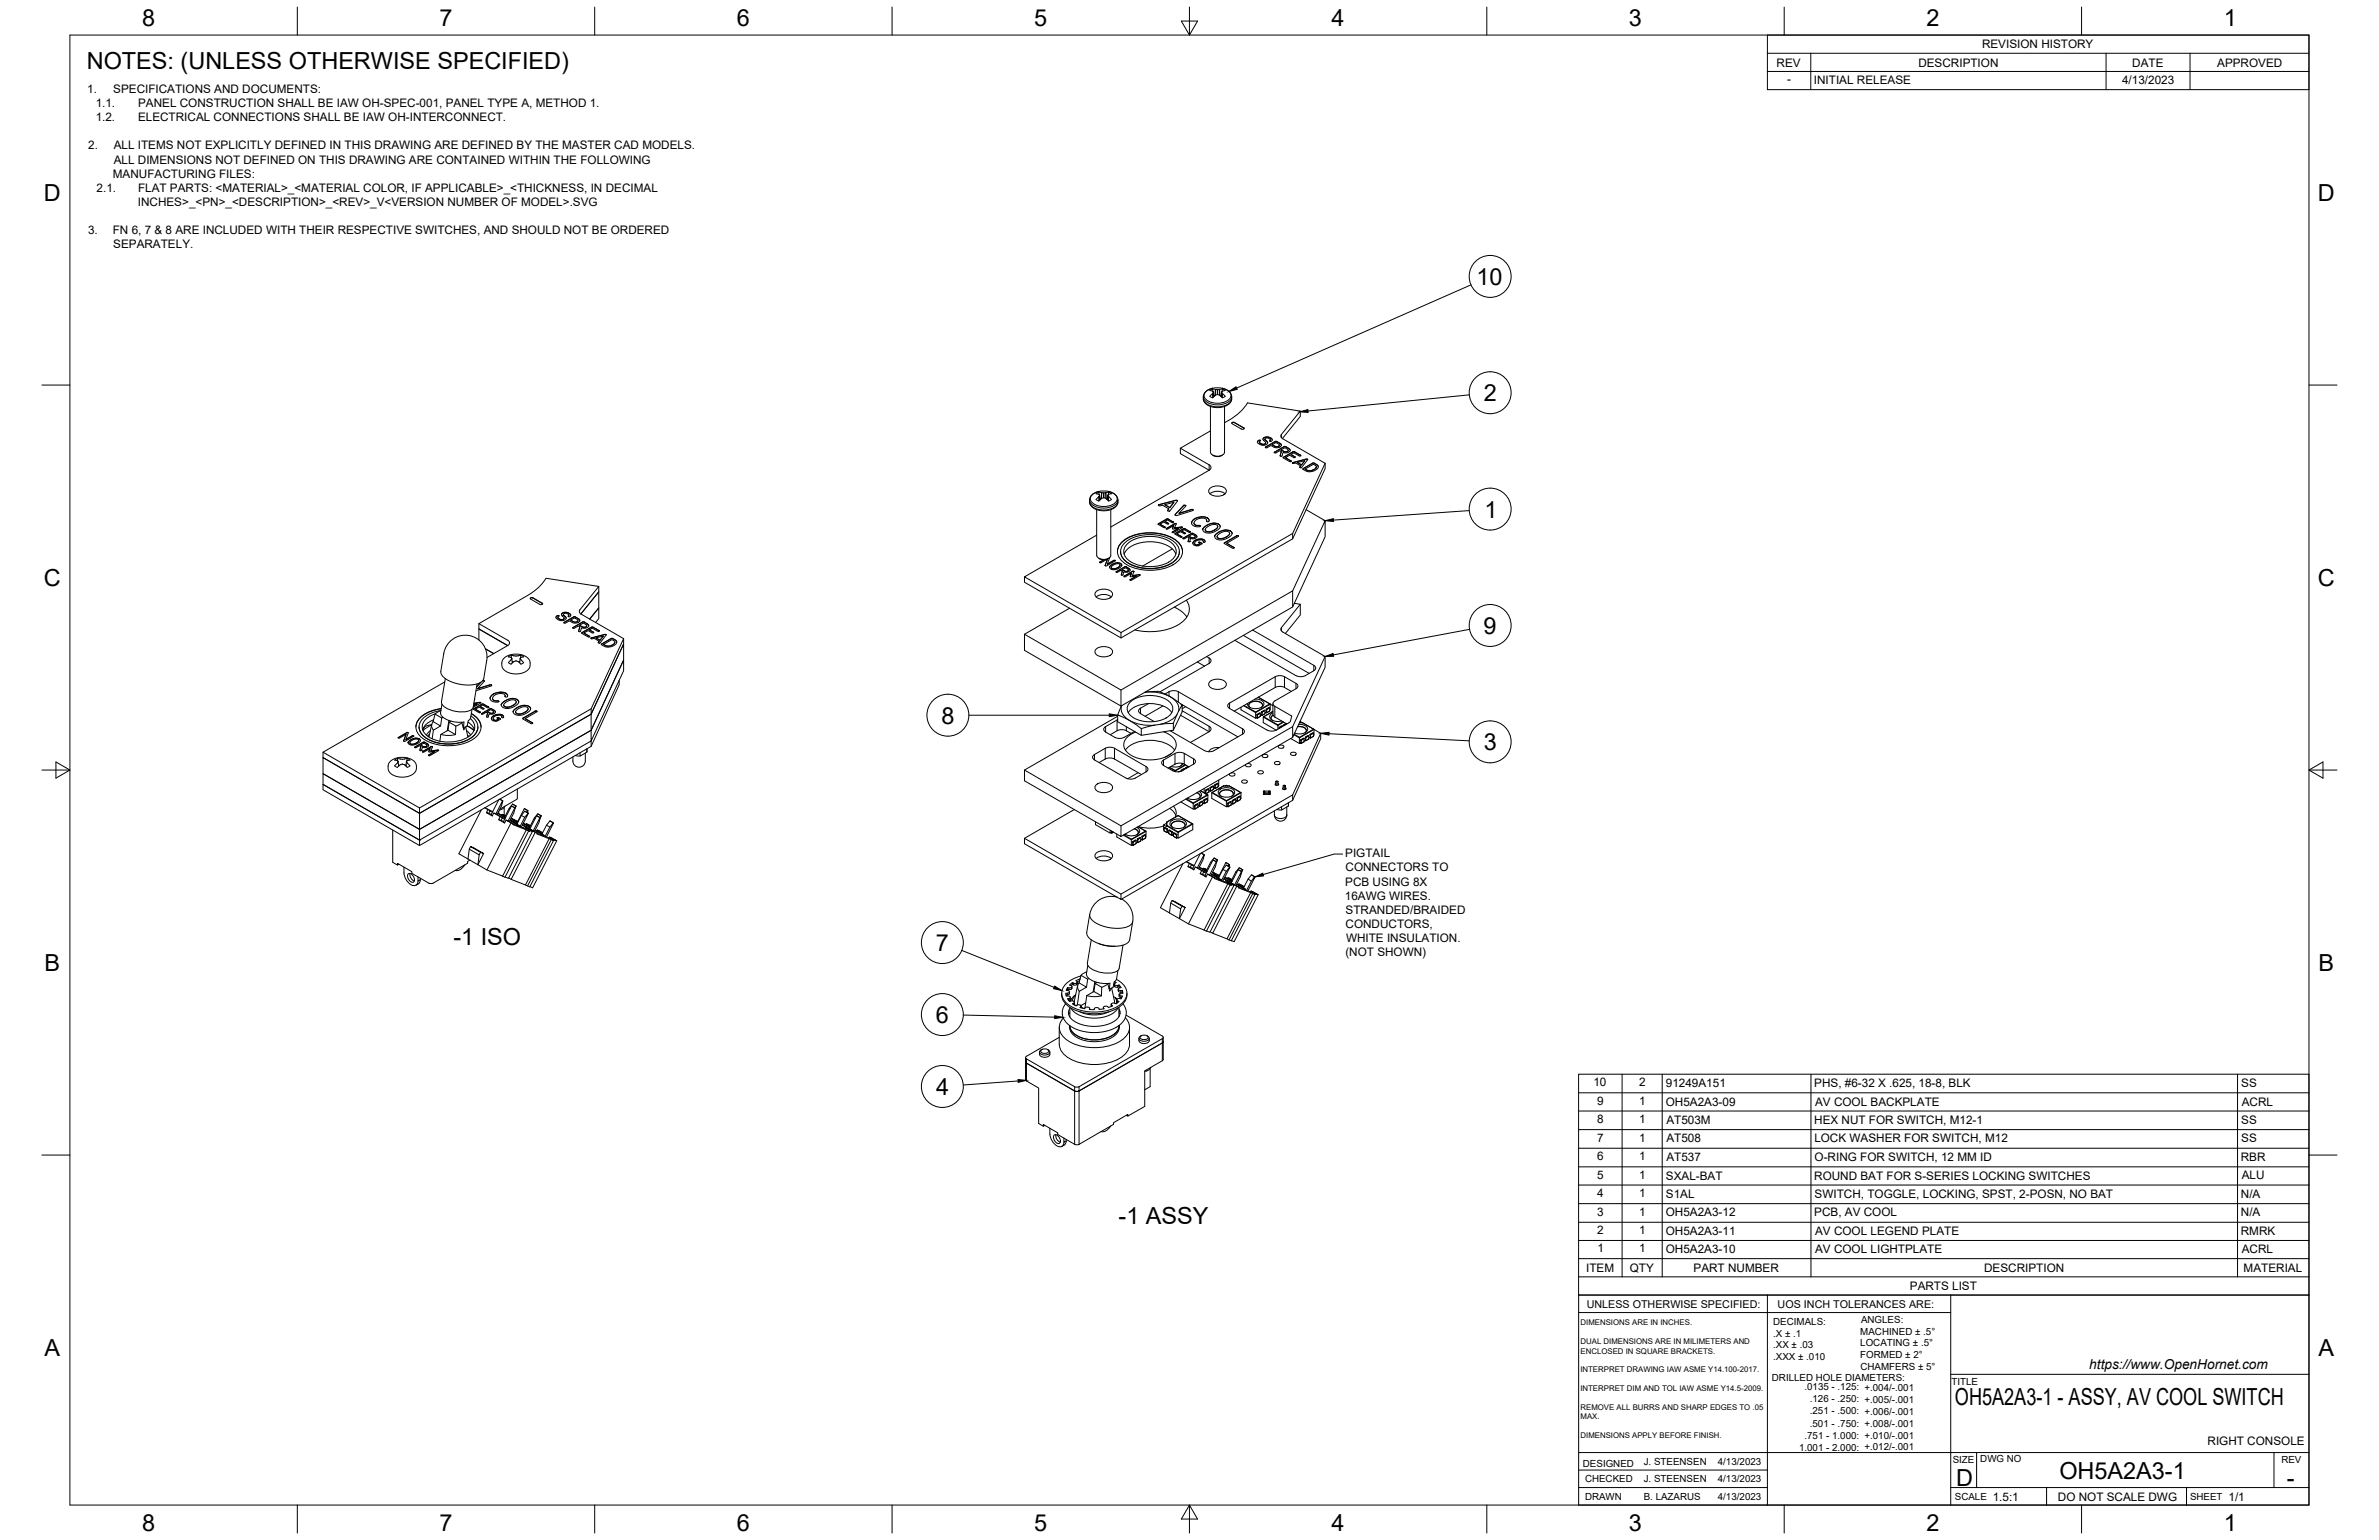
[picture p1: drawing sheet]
<svg xmlns="http://www.w3.org/2000/svg" width="864mm" height="559mm" viewBox="0 0 864 559" stroke-linecap="round" stroke-linejoin="round" font-family="sans-serif">
<defs><g id="words">
<g font-size="8.5">
<text x="51.6" y="9.4">8</text>
<text x="159.5" y="9.4">7</text>
<text x="267.5" y="9.4">6</text>
<text x="375.4" y="9.3">5</text>
<text x="483.4" y="9.4">4</text>
<text x="591.3" y="9.4">3</text>
<text x="699.3" y="9.4">2</text>
<text x="807.2" y="9.4">1</text>
<text x="31.5" y="25">NOTES: (UNLESS OTHERWISE SPECIFIED)</text>
<text x="16" y="72.9">D</text>
<text x="841.4" y="72.9">D</text>
<text x="535.9" y="103.3">10</text>
<text x="538.7" y="145.6">2</text>
<text x="538.9" y="187.8">1</text>
<text x="16" y="212.6">C</text>
<text x="841.4" y="212.6">C</text>
<text x="538.6" y="230">9</text>
<text x="341.7" y="262.6">8</text>
<text x="538.6" y="272.2">3</text>
<text x="164.6" y="342.8">-1 ISO</text>
<text x="339.7" y="345.1">7</text>
<text x="16.2" y="352.3">B</text>
<text x="841.7" y="352.3">B</text>
<text x="339.7" y="371.2">6</text>
<text x="339.9" y="397.3">4</text>
<text x="406.1" y="444.3">-1 ASSY</text>
<text x="16.2" y="492">A</text>
<text x="841.7" y="492">A</text>
<text x="709.7" y="510">OH5A2A3-1 - ASSY, AV COOL SWITCH</text>
<text x="710.1" y="539.1">D</text>
<text x="747.6" y="536.7">OH5A2A3-1</text>
<text x="830.1" y="539.1">-</text>
<text x="51.6" y="555.5">8</text>
<text x="159.5" y="555.5">7</text>
<text x="267.5" y="555.5">6</text>
<text x="375.4" y="555.4">5</text>
<text x="483.4" y="555.5">4</text>
<text x="591.3" y="555.5">3</text>
<text x="699.3" y="555.5">2</text>
<text x="807.2" y="555.5">1</text>
</g>
<text font-size="5" x="758.4" y="496.8">https://www.OpenHornet.com</text>
<g font-size="4.3">
<text x="719.5" y="17.6">REVISION HISTORY</text>
<text x="644.9" y="24.2">REV</text>
<text x="696.4" y="24.2">DESCRIPTION</text>
<text x="774" y="24.2">DATE</text>
<text x="804.9" y="24.2">APPROVED</text>
<text x="31.7" y="33.7">1.</text>
<text x="41.1" y="33.7">SPECIFICATIONS AND DOCUMENTS:</text>
<text x="648.7" y="30.2">-</text>
<text x="658.5" y="30.6">INITIAL RELEASE</text>
<text x="770.3" y="30.3">4/13/2023</text>
<text x="34.7" y="38.9">1.1.</text>
<text x="50.1" y="38.9">PANEL CONSTRUCTION SHALL BE IAW OH-SPEC-001, PANEL TYPE A, METHOD 1.</text>
<text x="34.7" y="44">1.2.</text>
<text x="50.1" y="44">ELECTRICAL CONNECTIONS SHALL BE IAW OH-INTERCONNECT.</text>
<text x="32" y="54.2">2.</text>
<text x="41.3" y="54.2">ALL ITEMS NOT EXPLICITLY DEFINED IN THIS DRAWING ARE DEFINED BY THE MASTER CAD MODELS.</text>
<text x="41.3" y="59.3">ALL DIMENSIONS NOT DEFINED ON THIS DRAWING ARE CONTAINED WITHIN THE FOLLOWING</text>
<text x="41" y="64.5">MANUFACTURING FILES:</text>
<text x="35.1" y="69.6">2.1.</text>
<text x="50.1" y="69.6">FLAT PARTS: &lt;MATERIAL&gt;_&lt;MATERIAL COLOR, IF APPLICABLE&gt;_&lt;THICKNESS, IN DECIMAL</text>
<text x="50" y="74.7">INCHES&gt;_&lt;PN&gt;_&lt;DESCRIPTION&gt;_&lt;REV&gt;_V&lt;VERSION NUMBER OF MODEL&gt;.SVG</text>
<text x="32" y="84.9">3.</text>
<text x="41" y="84.9">FN 6, 7 &amp; 8 ARE INCLUDED WITH THEIR RESPECTIVE SWITCHES, AND SHOULD NOT BE ORDERED</text>
<text x="41.1" y="90.1">SEPARATELY.</text>
<text x="488.3" y="311">PIGTAIL</text>
<text x="488.4" y="316.2">CONNECTORS TO</text>
<text x="488.3" y="321.3">PCB USING 8X</text>
<text x="488.2" y="326.4">16AWG WIRES.</text>
<text x="488.5" y="331.6">STRANDED/BRAIDED</text>
<text x="488.4" y="336.7">CONDUCTORS,</text>
<text x="488.6" y="341.8">WHITE INSULATION.</text>
<text x="488.4" y="347">(NOT SHOWN)</text>
<text x="578.4" y="394.1">10</text>
<text x="595" y="394.1">2</text>
<text x="604.7" y="394.4">91249A151</text>
<text x="658.6" y="394.4">PHS, #6-32 X .625, 18-8, BLK</text>
<text x="813.6" y="394.4">SS</text>
<text x="579.8" y="400.9">9</text>
<text x="595.1" y="400.9">1</text>
<text x="604.7" y="401.2">OH5A2A3-09</text>
<text x="658.9" y="401.2">AV COOL BACKPLATE</text>
<text x="813.8" y="401.2">ACRL</text>
<text x="579.8" y="407.5">8</text>
<text x="595.1" y="407.5">1</text>
<text x="604.9" y="407.7">AT503M</text>
<text x="658.6" y="407.8">HEX NUT FOR SWITCH, M12-1</text>
<text x="813.6" y="407.8">SS</text>
<text x="579.8" y="414.2">7</text>
<text x="595.1" y="414.2">1</text>
<text x="604.9" y="414.5">AT508</text>
<text x="658.6" y="414.5">LOCK WASHER FOR SWITCH, M12</text>
<text x="813.6" y="414.5">SS</text>
<text x="579.8" y="421">6</text>
<text x="595.1" y="421">1</text>
<text x="604.9" y="421.2">AT537</text>
<text x="658.7" y="421.3">O-RING FOR SWITCH, 12 MM ID</text>
<text x="813.4" y="421.2">RBR</text>
<text x="579.8" y="427.7">5</text>
<text x="595.1" y="427.7">1</text>
<text x="604.7" y="428">SXAL-BAT</text>
<text x="658.6" y="428">ROUND BAT FOR S-SERIES LOCKING SWITCHES</text>
<text x="813.8" y="428">ALU</text>
<text x="579.8" y="434.3">4</text>
<text x="595.1" y="434.3">1</text>
<text x="604.7" y="434.6">S1AL</text>
<text x="658.7" y="434.6">SWITCH, TOGGLE, LOCKING, SPST, 2-POSN, NO BAT</text>
<text x="813.5" y="434.6">N/A</text>
<text x="579.8" y="441.1">3</text>
<text x="595.1" y="441.1">1</text>
<text x="604.7" y="441.4">OH5A2A3-12</text>
<text x="658.6" y="441.4">PCB, AV COOL</text>
<text x="813.5" y="441.4">N/A</text>
<text x="579.8" y="447.8">2</text>
<text x="595.1" y="447.8">1</text>
<text x="604.7" y="448.1">OH5A2A3-11</text>
<text x="658.9" y="448.1">AV COOL LEGEND PLATE</text>
<text x="813.4" y="448.1">RMRK</text>
<text x="579.9" y="454.4">1</text>
<text x="595.1" y="454.4">1</text>
<text x="604.7" y="454.7">OH5A2A3-10</text>
<text x="658.9" y="454.7">AV COOL LIGHTPLATE</text>
<text x="813.8" y="454.7">ACRL</text>
<text x="575.8" y="461.5">ITEM</text>
<text x="591.7" y="461.4">QTY</text>
<text x="614.8" y="461.5">PART NUMBER</text>
<text x="720.3" y="461.5">DESCRIPTION</text>
<text x="814.5" y="461.5">MATERIAL</text>
<text x="693.3" y="468.1">PARTS LIST</text>
<text x="801.4" y="524.4">RIGHT CONSOLE</text>
<text x="723.4" y="544.5">1.5:1</text>
<text x="747" y="544.7">DO NOT SCALE DWG</text>
<text x="809" y="544.5">1/1</text>
</g>
<g font-size="3.9">
<text x="576" y="474.6">UNLESS OTHERWISE SPECIFIED:</text>
<text x="645.3" y="474.7">UOS INCH TOLERANCES ARE:</text>
</g>
<g font-size="3.5">
<text x="643.7" y="485">.X ± .1</text>
<text x="643.7" y="480.8">DECIMALS:</text>
<text x="675.3" y="484.3">MACHINED ± .5°</text>
<text x="675.6" y="480">ANGLES:</text>
<text x="643.7" y="489.3">.XX ± .03</text>
<text x="675.3" y="488.6">LOCATING ± .5°</text>
<text x="643.7" y="493.5">.XXX ± .010</text>
<text x="675.3" y="492.8">FORMED ± 2°</text>
<text x="675.4" y="497.1">CHAMFERS ± 5°</text>
<text x="643.2" y="501.1">DRILLED HOLE DIAMETERS:</text>
<text x="708.4" y="502.7">TITLE</text>
<text x="655" y="504.4">.0135 - .125: +.004/-.001</text>
<text x="657" y="508.8">.126 - .250: +.005/-.001</text>
<text x="657" y="513.2">.251 - .500: +.006/-.001</text>
<text x="657" y="517.7">.501 - .750: +.008/-.001</text>
<text x="653.1" y="526.5">1.001 - 2.000: +.012/-.001</text>
<text x="655" y="522.1">.751 - 1.000: +.010/-.001</text>
<text x="574.6" y="532.3">DESIGNED</text>
<text x="596.7" y="531.6">J. STEENSEN</text>
<text x="623.6" y="531.6">4/13/2023</text>
<text x="708.9" y="530.9">SIZE</text>
<text x="718.9" y="530.5">DWG NO</text>
<text x="828.2" y="530.9">REV</text>
<text x="575.4" y="537.9">CHECKED</text>
<text x="596.7" y="537.9">J. STEENSEN</text>
<text x="623.6" y="537.9">4/13/2023</text>
<text x="575.4" y="544.3">DRAWN</text>
<text x="596.7" y="544.3">B. LAZARUS</text>
<text x="623.6" y="544.3">4/13/2023</text>
<text x="709.6" y="544.2">SCALE</text>
<text x="795" y="544.2">SHEET</text>
</g>
<g font-size="2.8">
<text x="573.7" y="480.9">DIMENSIONS ARE IN INCHES.</text>
<text x="573.7" y="487.7">DUAL DIMENSIONS ARE IN MILIMETERS AND</text>
<text x="573.7" y="491.1">ENCLOSED IN SQUARE BRACKETS.</text>
<text x="573.7" y="497.9">INTERPRET DRAWING IAW ASME Y14.100-2017.</text>
<text x="573.7" y="504.7">INTERPRET DIM AND TOL IAW ASME Y14.5-2009.</text>
<text x="573.7" y="511.6">REMOVE ALL BURRS AND SHARP EDGES TO .05</text>
<text x="573.7" y="514.9">MAX.</text>
<text x="573.7" y="521.8">DIMENSIONS APPLY BEFORE FINISH.</text>
</g>
</g></defs>
<!-- layer: Visible Narrow -->
<g fill="none" stroke="#000" stroke-width=".36">
<path d="M436.8 144.6a4.1 4.1 0 0 0 4.2 3 5.8 5.8 0 0 0 6-2.4l.1-.6M436.8 143.9a4.1 4.1 0 0 0 4.2 3 5.8 5.8 0 0 0 6-2.4l.1-.6M440.2 142.8l.1 1.5-.1-1.5M440.2 140.9a2.77 2.77 0 0 0-2.8 3.6 6.6 6.6 0 0 0 9.1 0 2.41 2.41 0 0 0-2-3.4l-.8-.2M440.5 142.3l.1 1.6M441.2 141.3l-.1 2.2M441.3 141.4l-.2 2.1M441.9 141.4v1.8M442 141.4v1.8M442.7 141.3l.1 2.2M443.5 142.3l-.2 1.6M443.7 142.8l-.1 1.4 .2-1.4"/>
<path d="M448.1 153.3v.1M451.5 155.2v.1M465.2 157.6v1.2M398.9 178.3a2.77 2.77 0 0 0-2.8 3.7 6.6 6.6 0 0 0 9.1 0 2.41 2.41 0 0 0-2-3.5l-.8-.2M399.2 179.8l.1 1.6M400.6 178.9v1.7M400.7 178.9v1.7M402.2 179.8l-.2 1.6M438.9 168.7v1.9M457.5 160.8v.1M457.8 161v.1M462.8 164v.1"/>
<path d="M462.8 160.2v.1M464.6 160.8v.1M464.7 165.3v.1M465.9 163.7v.1M466.8 162.1v.1M468.6 167.2v.1M469.3 163.9v.1M469.5 167.8v.1M470 163.9v.1M470 165.7v.1M476.4 170.6v.1M476.5 168v.1"/>
<path d="M476.9 170.4v.1M477.1 168v.1M477.7 169.8v.1M477.9 168.5v.1M395.5 182.1a4.1 4.1 0 0 0 4.2 2.9 5.8 5.8 0 0 0 6-2.4l.1-.5M395.5 181.4a4.1 4.1 0 0 0 4.2 2.9 5.8 5.8 0 0 0 6-2.4l.1-.5M399 181.7l-.1-1.4 .1 1.4M399.8 180.9l.1-2.1-.1 2.2M401.5 180.9l-.1-2.1 .2 2.2M402.4 180.2l-.1 1.5M420.9 183v.1M422.8 191.2h.1"/>
<path d="M423.5 188.3v.1M424.1 188.3v.1M424.1 189.9h.1M425.6 191.7v.1M425.6 193v.1M426.4 190v.1M428.9 194.7v.1M429.6 183.5v.1M429.6 191.8v.1M429.6 195.2v.1M430.1 191.8v.1M430.2 193.4v.1"/>
<path d="M431.3 196.4v.1M432.4 195v.1M433.1 193.5v.1M435.1 197.6v.1M435.2 190.6v.1M435.7 196.8v.1M436.2 197.1v.1M436.8 196.6v.1M447.8 198.6h.1M399.3 203.9v.1M404.8 203.3v.1M405.3 207.3v.2"/>
<path d="M407.1 208.5v.1M408.1 207.1v.1M408.9 205.7v.1M410.3 209v.1M410.3 210.3v.1M411.1 207.3v.1M438.9 238.8v1.9M465.2 227.8v1.1M414 257v1.9M424.4 251v1.6M427.7 251v3.8M446.3 255.1v2"/>
<path d="M456.6 253.1l4.3 2.3-5.1 3-4.2-2.4M457.4 258.7l-1 .7M457.5 259.9l-1.1 .7M457.5 258.8l-1.1 .7M458 259.4h.1M459.1 257.8l-1 .6M459.2 259l-1.1 .6M459.2 257.9l-1.1 .6M459.7 258.4h.1M460.8 256.8l-1 .6M460.9 256.9l-1.1 .6M460.9 258l-1.1 .6"/>
<path d="M461.1 255.5l-5.3 3.1-4.4-2.5M462.1 258.2l-3.3 1.9 5.1 2.9 1.9-1.1M462.8 256.3v3.9M462.9 245.6v3.8M466.3 245.6v3.8M470.5 248v1.9M476.9 241.4v2M397.3 273.8v1.9M401.2 271.5v3.9M401.3 263.7v1.9M404.6 271.5v3.9M405.5 261.3v3.9"/>
<path d="M408.9 263.7v1.5M416 278.2v1.9M422.4 275.8v1.9M426.5 273.4v3.9M428.3 280h-.2M429.9 273.4v3.9M430 279l-1.1 .6M430 279.1l-1.1 .6M430.2 277.5l-3.6 2.1-2-1.2M430.4 277.6l-3.8 2.2-2.2-1.3M431.4 278.2l-.8 .4M431.5 278.2l-.8 .5"/>
<path d="M433.3 275.3v2M438.9 263.5v2M451.1 264.5v1.9M456.3 260.4h.1M458.6 260.2l5.3 3 2.1-1.2M465.5 263.4l-1 .6M465.6 263.5l-1.1 .6M467 262.6l-.8 .4M467.1 262.7l-.9 .4M471.7 262.2h1l4.1 2.4-5.1 2.9-1.9-1.1M472.2 269.6h.1M473.4 267.9l-1.1 .6"/>
<path d="M473.4 269.1l-1.1 .6M473.4 268l-1.1 .6M473.9 268.6h.1M475 267l-1 .6M475.1 268.1l-1.1 .7M475.1 267l-1.1 .7M475.6 267.6h.1M476.7 266l-1 .6M476.8 267.2l-1.1 .6M476.8 266.1l-1.1 .6M477 264.7l-5.3 3.1-2-1.2M413.1 300l2.7 1.6-5.1 2.9-2.7-1.6"/>
<path d="M423.6 298.3l4.1-2.3 5.1 2.9-5.1 3-4.1-2.4zM433 299l-5.3 3.1-4.2-2.4M433.7 293.3l-.1 .1M434.8 291.7l-1.1 .6M434.9 292.9l-1.1 .6M434.9 291.8l-1.1 .6M435.4 292.4h-.1M435.7 286.9l2.6 1.5-5.1 2.9-2.6-1.4M436.5 290.7l-1.1 .7M436.6 290.8l-1.1 .6M436.6 291.9l-1.1 .6M437.1 291.4h-.1"/>
<path d="M437.6 287.8v.1M438.2 289.8l-1.1 .6M438.3 289.9l-1.1 .6M438.3 291l-1.1 .6M438.5 288.5l-5.3 3-2.8-1.5M438.8 286.2l-1.1 .6M438.8 287.4l-1.1 .6M438.8 286.3l-1.1 .6M439.3 286.9h.1M439.9 287.7l5.3 3 5.3-3M440.1 287.5l4-2.3h2.1l4.1 2.3-5.1 3zM440.5 285.2l-1.1 .7"/>
<path d="M440.5 286.4l-1.1 .7M440.5 285.3l-1.1 .6M441 285.9h.1M442.2 284.3l-1.1 .6M442.2 285.5l-1.1 .6M442.2 284.4l-1.1 .6M445.7 292.5h.1M446.8 290.9l-1 .6M446.9 292.1l-1.1 .6M446.9 291l-1.1 .6M447.4 291.5v.1M448.5 289.9l-1 .6"/>
<path d="M448.6 291.1l-1.1 .6M448.6 290l-1.1 .6M449.1 290.6h.1M450.2 288.9l-1 .6M450.3 290.1l-1.1 .6M450.3 289l-1.1 .6M458.7 287.1v.6M459 287.1v.6M459.1 288.2h-.4v-.4h2.3v.4h-.4M460.7 287.1v.6M461 287.1v.6M462.6 295.7a2.6 2.6 0 0 0 4.5 0"/>
<path d="M403.5 302.1h.1M404.2 301.9l-.6 .3M411.2 306.5h.1M412.3 304.9l-1 .6M412.4 306.1l-1.1 .6M412.4 305l-1.1 .6M412.9 305.5v.1M414 303.9l-1 .7 1.1-.6M414.1 305.1l-1.1 .6M414.6 304.5v.1M415.7 302.9l-1 .7M415.8 303l-1.1 .6"/>
<path d="M415.8 304.1l-1.1 .6M416 301.7l-5.3 3-2.9-1.7M422.6 301.5l1.1 .6M422.6 300.4l1.1 .6M422.6 300.3l1.1 .6M423.8 301.9h.1M424.3 301.3l1 .7M424.3 302.5l1 .6M424.3 301.3l1.1 .6M425.4 302.9h.1M426 303.4l1 .7M426 302.3l1 .7"/>
<path d="M426 302.2l1.1 .7M427.1 303.9h.1M395.6 331.9a3.9 3.9 0 0 0 2.7 3.3 14.4 14.4 0 0 0 11.7 .7l1-.9 .2-.5M388 358.5v.6M389.7 356.8v.6M398.8 342.3a12.4 12.4 0 0 0 6 1M405.7 357.6v.6M406.9 359.4v.6M387.4 360.4v.6M388 362.3v.7M389.7 364v.5M392.3 365.3v.4"/>
<path d="M395.5 366v.3M400.6 365.7v.4M403.5 364.7v.4M405.7 363.2v.6M406.9 361.4v.6M421.9 376.9v8M372.6 384.2v8M390.1 394.3v20.9M391.7 394.3v20.9"/>
</g>
<!-- layer: Visible -->
<g fill="none" stroke="#000" stroke-width=".36">
<path d="M437.5 142.3l.7-.6a7.3 7.3 0 0 1 7.9 .3l1 1.6v1.4l-.4 .9-1.9 1.5-2.7 .5-2.7-.4-1.9-1.2-.6-1-.1-1.6zM439.4 147.5v16.6a2.95 2.95 0 0 0 4.4 1l.7-1v-16.6M439.4 156.4l-10.9 6.2 10.4 6.1a1.02 1.02 0 0 1 .7 .9 1.02 1.02 0 0 1-.7 1M440.2 141.2l.2 1M440.2 141.1l-1 .6 1 .2 .3 .3M440.2 141.1l1 .2M440.5 142.3h.1M440.5 142.3l.1 1.6M440.5 142.3l-1.3 1.5 1 .6 1-1M440.6 143.4v.2M440.6 143.6l.3 .1M440.6 143.6h.1"/>
<path d="M441.2 141.3h.1M441.3 143.4h-.1M441.3 141.3h1.4M441.9 143.2h.1M441.9 143.2l-.6 .2M442 143.2l.7 .2M442.7 143.4h.1M442.7 141.3h.1M443.3 143.6l-.2 .1M443.3 143.6h.1M443.3 143.4v.2M443.5 142.3h.1"/>
<path d="M443.5 142.3l-.2 1.6M443.5 142.3l1.3 1.5-1 .6-1.1-1M443.8 141.2l-.2 1M443.8 141.1l-1.1 .2M443.8 141.1l1 .6-1.1 .2-.2 .3M444.5 153.4a20.2 20.2 0 0 0 8.3-7.2l19.2 3-6.8 8.5a.97 .97 0 0 0 .4 1.5l15.4 8.9-11.8 25.5-62.3 35.9-35-20.2 26.2-15.1M447.1 153.5l.8-.2 3.7 2.2M447.3 153.7v-.4h.8l3.4 1.9 .1 .3-.9 .2-3.4-1.9M456.6 160l.9-.3-.3 .9 1.5 .6 .8-.5-1-1.1 .4-.8 1.6-.2 1.3 .9-.1 .5-.6 .2-.2-.2 .2-.4-.1-.3-.8-.4-.8 .1-.2 .5 .9 .8 .1 .5-.5 .5-.8 .3-1.1-.1-1-.6-.3-.4zM456.9 159.8h.6M456.9 159.9l-.4 .5M457.5 159.7l.1 .2"/>
<path d="M458.9 158.8l-.5 .6M458.9 158.9l.8-.3 1.3 .3M459.2 159.3v.3M459.2 159.5l.2 .2M459.4 159.7l.5 .5M461 160l-.1 .1M461 158.8l.8 .8M461.1 159.6l-.1 .3M472 149.2v1.9l-6.5 8M396.2 179.7l.7-.5a7.3 7.3 0 0 1 7.9 .2l.7 .9 .3 .9v1.3l-.4 .9-1.6 1.3-2.9 .7-2.8-.4-1.9-1.3-.6-1-.1-1.4zM398.9 178.6l.2 1M398.9 178.6l-1 .6 1 .2 .3 .3"/>
<path d="M398.9 178.6l1 .2M399.2 179.7l-1.3 1.5 1 .6a1.9 1.9 0 0 1 2.5-1l1.1 1 .5-.2 .5-.4-1-.9M399.2 179.7l.2 1.7M399.9 178.8h.1M400 178.8h1.4M401.4 178.8h.1M402.2 179.7l-.2 1.7M402.5 179.4l-.3 .4 .3 .4M402.5 178.6l-.2 1M402.5 178.6l-1.1 .2M402.5 179.4h-.1M402.5 178.6l1 .6-1 .2"/>
<path d="M428.5 162.6v2l10.4 6M438.9 170.6l-35.7 20.6M439.2 179.2a4.7 4.7 0 0 1 5.5 0M439.2 177.2a4.5 4.5 0 0 1 5.8 .4 1.6 1.6 0 0 1-1.3 2.2 4 4 0 0 1-4.9-1.4zM440.2 165.1l.4 .3M440.6 165.4l1.4 .3 1.3-.3M443.8 165.1l-.5 .3M457.2 160.4v.3M457.2 160.6l.9 .6M458.1 161.1h1.1M459.3 162.2l3.8-2.1 1.7 .8 .3 .5-.3 .7-.9 .4-1.3-.2-1.3-.7-1.5 .9zM459.5 160.7l-.3 .3"/>
<path d="M459.5 162.3l-.2 .1M459.9 160.1l.3 .6M461.8 161.4l1.4-.8 1.2 .7-.3 .7M462.6 164.1l3.7-2.1 1.7 .8 .4 .6-.3 .5-.8 .4-1.5-.1-.6 1.4-.5-.1 .4-1.7-.5-.3-1.6 .9zM462.6 164.1v.1M463.6 160.2l1.4 1M463.6 160.3l-.6-.1-3.5 2M464.1 161.9l-1.4 .1M464.4 161.5l-.2 .5-.9 .2-1.5-.8 .9 .5M465 161.1l.1 .5M465.1 163.2l1.3-.7 1.2 .7-.2 .7M465.1 163.8l-.4 1.7"/>
<path d="M465.4 165.4h.1M465.8 166l3.8-2.2 2.6 1.5-.5 .2-2.1-1.2-.9 .6 1.4 .8v.3h-.5l-1.5-.8-1.5 .9 2.1 1.1-.2 .4zM466 166l-.2 .1M466.1 162.1v.1M466.6 166.1l2.1 1.3M467.4 163.8l-1 .2M467.7 163.4l-.3 .5-1 .1-1.3-.8 1.3 .7M467.8 162.7v.1M468.4 163.4l-.4-.5-1.6-.8-3.8 2.1M468.7 164.9l1.5 1M468.7 167.3v.1M469.2 167.9l5-1.4 .5 .2-2.4 3-.5-.1 .4-.5-1.8-1.1-.9 .2z"/>
<path d="M469.2 168h-.1M471 167.8l2.6-.6-1.1 1.5-1.5-.9 1.5 .9M471.9 169.4l-.1 .2M472.1 165.1l.1 .3M472.1 165.2l-2.5-1.3-3.6 2M472.2 169.1l-.3 .4M472.9 170.1l3.8-2.1 1.6 .7 .2 .5-.1 .7-.6 .6-1.9 .6-1.6-.1zM473.1 170v.1M473.6 167.2l-1.1 1.5M473.8 170.2l3-1.8 .9 .6 .1 .5-.3 .6-2.3 .8M474.2 166.6l.4 .1M474.2 166.6l-5 1.3"/>
<path d="M474.4 170.6l.8 .2M474.6 166.6l.1 .2M477.9 169.3l-.3 .7-1 .6-1.6 .3-1.2-.7 .6 .4M478.5 169.4l-.4-.7-1.4-.7-3.8 2.2M481 168.1v1.9l-11.8 25.5M398.1 184.9v16.6a2.95 2.95 0 0 0 4.4 1.1l.7-1.1v-16.6M399.3 180.8v.2M399.3 181l.3 .2M399.3 181h.1M402 181l-.2 .2M402 181h.1M402 180.8v.2"/>
<path d="M402.4 180.2h.1M407.2 196.7a17 17 0 0 1 20.5 0 4.6 4.6 0 0 1-.8 7.5 17.8 17.8 0 0 1-18.9 0 4.7 4.7 0 0 1-.8-7.5zM408.2 197.1a15.4 15.4 0 0 1 18.5 0 4.2 4.2 0 0 1-.7 6.7 15.7 15.7 0 0 1-17.8-.6 4 4 0 0 1 0-6.1zM409.1 197.5a13.6 13.6 0 0 1 16.8 0 3.7 3.7 0 0 1-.8 5.9 14 14 0 0 1-16-.7 3.6 3.6 0 0 1 0-5.2zM420.4 190.1l3.4-1.9 2.2 1.3-.5 .2-1.7-1-.9 .5 1.3 .9h-.5l-1.3-.7-1.3 .8 1.8 1-.2 .3zM420.5 183.2l6.4-1.7 .5 .2-2.9 3.8-.7-.2 .5-.7-2.3-1.3-1.2 .3zM420.6 190.1l-.2 .1M420.6 183.2l-.1 .1M421.1 190.2l1.8 1.1M422.9 183.1l3.2-.8-1.5 1.9-1.7-1.1 1.7 1.1M422.9 189.2l1.3 .9M422.9 191.2l.1 .2"/>
<path d="M423.3 191.8l3.3-1.9 .4 .2-.6 1.5 2.8-.3-3.3 2-.4-.2 2.3-1.4-2 .3-.2-.2 .5-1.1-2.3 1.3zM423.5 191.8l-.2 .1M423.9 185.1l-.1 .2M424.3 184.6l-.4 .6M425.5 199.2l-10.8 6.2M425.9 189.4l.1 .2M425.9 189.5l-2.2-1.2-3.1 1.7M426.1 190.7l-.5 1.2M426.1 182.3l-1.5 1.8M426.5 193.7l3.3-2 2.3 1.3-.5 .2-1.7-1-.9 .5 1.3 .7v.3l-1.8-.8-1.3 .8 1.8 1-.1 .3zM426.7 193.6l-.2 .1M426.7 186.7l-.1 .2"/>
<path d="M426.8 181.5l.5 .2M426.8 181.6l-6.2 1.5M426.9 190l.1 .1M426.9 190.1h-.4l-3 1.6M427.2 193.7l1.8 1.2M427.3 181.6l.1 .2M427.8 191.7l-2.3 1.4M428.8 191.2l.3 .1M428.8 191.3l-2.4 .3M429 192.7l1.3 .9M429 194.8v.1M429.1 191.2l.1 .2"/>
<path d="M429.4 195.3l3.3-1.9 1.4 .7 .4 .5-.2 .5-.5 .3h-1.6l-.5 1.2-.4-.1 .4-1.4-.5-.3-1.4 .8zM429.6 183.5l.6-.2 .3 .2-2.5 2.7 4.6-1.4 .5 .3-5.7 1.9h-.8v-.3zM429.7 183.3l.8 .3M429.7 183.4l-3 3.2M431.6 194.5l1.2-.6 1 .6-.2 .6M431.7 195.1l-.4 1.4M431.9 196.5h.1M432 192.9l.1 .2M432 193l-2.2-1.2-3.1 1.7M432.4 184.9l.6 .1M432.4 185l-4.4 1.2M432.5 193.5v.1"/>
<path d="M432.6 189.6v.2M433 188.8l1.7-1.1 2.2-.2 1.6 .5 .4 1-.7 .3-.3-.8-.9-.5-2.4 .4-1 .9-.1 .8 .7 .5 1.6 .2-.3 .3-.9 .1-1.2-.3-.7-.6-.1-.7zM433 184.9l.1 .2M433 197.1v.1M433.4 196.4l.9-.6 1.8-.3 1 .3 .4 .7-.6 .3-.2-.7-.6-.2-1.8 .4-.6 .7 .3 .6 .7 .1 .9-.4-.5-.4 .2-.2 1.1 .5-1.2 .8-.8 .1-1.3-.6-.1-.5zM433.5 189.8l.4 .7M433.6 195l-.8 .2M433.6 197.1l.4 .6M433.8 188.2l-1.2 1.3M433.9 196.1l-.9 .9M433.9 194.7l-.3 .4-.7 .2-1.3-.8 1.2 .6M433.9 190.4l1.8 .4"/>
<path d="M434 197.6l.7 .2M434 194.1v.1M434.5 194.8l-.4-.6-1.3-.7-3.3 1.8M435.2 196.7l.3 .1M435.2 196.8l-.1 .1M435.5 196.7l.9 .6M435.6 197.3l-.9 .4M435.7 190.7l.1 .2M436.1 195.5l.9 .4M436.1 195.6l-2.2 .4M436.2 187.6l-2.4 .6M436.2 187.6l2.1 .3 .6 1"/>
<path d="M436.2 187.5v.1M436.6 192v.1M436.8 196.4v.3M437 195.8l.5 .7M437 191.3l1.5-.9 2-.6 1.7 .3 .8 .8-.2 .7-.8 .7-1.4 .8-1.5 .3h-1.2l-.9-.4-.4-.8zM437.5 192.2l.5 .7h1.6l1.9-1 .5-.6v-.4l-1.1-.6-1.6 .3-1.7 1.2-.1 .5 .4 .4M437.9 192.8l1 .1M438 188.8v.1M438 189v.1M438.1 190.6v.1M440.7 189.8v.1M440.9 192.3l-2 .7"/>
<path d="M440.9 194.5v.1M441.3 193.9l1.5-1.1 1.7-.5 1.9 .2 .9 .9-.2 .6-.8 .9-1.6 .8-1.3 .2-1.4-.1-.7-.5-.4-.7zM441.8 194.7l.5 .7h1.6l2-1 .5-.6-.1-.5-1.1-.5-1.6 .3-1.6 1.1-.2 .6 .4 .4M442 191l-.1 .5-1 .8M442.2 195.3l1 .1M442.3 190.1h.1M442.4 193.1v.1M443 191.1l-.3-.6-.7-.4-2-.2-2.4 1.1-1 1.2M443 190.9v.1M444.4 197l4.6-2.6 .6 .1-4.3 2.6 2.7 1.5-.1 .3h-.6zM445 192.3v.1M445.2 194.8l-2 .7"/>
<path d="M445.3 197.1l2.7 1.7M446.4 193.5l-.4 .7-.8 .5M446.6 192.6h.1M447.3 193.6l-.3-.6-.7-.4-1.9-.2-2.4 1-1.1 1.3M447.3 193.4v.1M448 198.7v.1M448.9 194.4l.6 .1M448.9 194.5l-4.5 2.6M449.5 194.4l.1 .2M469.2 193.6v1.9l-62.3 36M474.1 185l6.9 3.9M192.5 217.2l.4-.3 .6 .1 3.3 1.9"/>
<path d="M192.5 217.1l1-.2 3.5 2.3-1 .1-3.4-1.9zM196.8 218.9l.2 .2M217.4 212.8v1.9l-6.5 8.1 6.5-8.1v5.9l-3.3 4 3.3-4v3.9l-1.2 1.4M371.9 209.3v2l35 20.2v-2M397.9 216.6a4.7 4.7 0 0 1 5.5 0M397.9 214.6a4.5 4.5 0 0 1 5.8 .4 1.6 1.6 0 0 1-1.3 2.2 4 4 0 0 1-4.9-1.4zM398.9 202.6l1.3 .5 1.8-.3-.8 2.5M400.7 203.2l-1.5 .8M402.5 202.6l-.5 .3M402.8 202.3h.1M402.8 202.3l-.8 2.4 2.3-1.4 .6 .2-3.3 1.9-.4-.3 .8-2.3-2.4 1.4-.4-.1 1.4-.9M402.9 205.4l1.1-.8 1.3-.4 1.3 .1 .6 .7-.6 .9-2 .8-1.5-.3-.3-.5z"/>
<path d="M403.4 205.8l.3 .6h1.3l1.4-.8 .2-.6-.8-.5-1.1 .2-1.2 .9 .2 .6M403.7 206.3l.7 .1M403.8 204.7v.1M404.3 203.3l.6 .2M404.3 203.5l-2.3 1.2M405.2 207.4l3.2-1.8 1.5 .7 .4 .5-1 .8-1.4-.1-.4 1.3-.5-.2 .4-1.4-.5-.3-1.3 .8zM405.6 204.2v.1M405.6 200.2a6.9 6.9 0 0 1 5.1-5.6 17.2 17.2 0 0 1 17.2 2.4 4.8 4.8 0 0 1 1.4 3.2M405.8 206l-1.4 .5M406.6 205l-.8 .9M406.8 200.1a5.8 5.8 0 0 0 4.1 5 16 16 0 0 0 15.8-1.8 4.4 4.4 0 0 0 1.4-3.1M406.8 204.4h.1"/>
<path d="M407.2 205l-.8-.6-1.4-.1-1.4 .7-.8 .7M407.4 206.8l1.2 .6 .8-.1 .2-.5M407.4 206.7l1.1-.7 1.1 .7-.2 .6M407.4 206.8l1.1 .5M407.4 207.2l-.3 1.4M407.6 208.6h.1M408 209.1l3.2-1.9 .4 .2-.6 1.5 2.9-.3-3.3 2-.4-.2 2.3-1.4-2.1 .3 .4-1.3-2.3 1.3zM408.1 201.1a8.9 8.9 0 0 1 8.1-4.5 11.4 11.4 0 0 1 10.3 3.8l.3 .7M408.2 209.1l-.2 .1M408.2 205.7v.1M409.4 207.2l-.9 .2M409.7 206.2v.1"/>
<path d="M410.2 206.9l-.3-.5-1.4-.7-3.3 1.7M410.8 208l-.5 1.1M411.6 207.3v.1M411.6 207.4l-.4-.1-3 1.7M412.5 209l-2.3 1.4M413.4 208.5l.4 .1M413.4 208.6l-2.4 .3M413.8 208.5l.1 .2M428.1 200.1v.1M430.7 217.8a5.7 5.7 0 0 1-2.1 8.3 21.8 21.8 0 0 1-16.6 2.5M469.2 214.4l11.8-25.5v5.9l-11.8 25.4M469.8 218.9l2.2 .4v3.9l-5.4 6.7"/>
<path d="M472 219.3l-6.8 8.5a.97 .97 0 0 0 .4 1.5l15.4 8.9v3.9l-11.8 25.5M161.1 237.1l-1.1 6.5a3.9 3.9 0 0 0 2.7 3.3 14.4 14.4 0 0 0 11.8 .7l.9-.9 .2-.5M161.1 237.1a7.9 7.9 0 0 1 9.1-6.5 7.9 7.9 0 0 1 6.5 9.1l-1.1 6.5M173.8 226.3v1.9l10.5 6.1M173.8 232.2v-4l10.5 6.1M176.2 235.4l3 1.8M183 238.8l.6-.5a7.4 7.4 0 0 1 7.8 .3l1 1.7-.2 2.1-1.8 1.5-2.6 .6-3.1-.4-2.1-1.4-.4-1.1v-1.1zM184.3 234.3l-7.5 4.3M184.6 238.4l.9 .2 .3 .3M185.5 237.8l-1 .5M185.5 237.8l1.1 .2M185.5 237.8l.2 1"/>
<path d="M185.8 239h.1M185.8 238.9l.2 1.6M185.8 239l-1.2 1.4M186.6 238h.1M186.6 238l.7 .1M187.3 239.8h.1M187.3 239.8l-.7 .2M187.4 239.8l.6 .2M188 238l-.7 .1M188.1 238h-.1M188.8 238.9h.1M188.8 238.9l-.2 1.6"/>
<path d="M188.8 239l1.3 1.4-1 .6-1-.9M189.1 238.6l-.3 .3M189.1 237.8l-.2 1M189.1 237.8l1 .5-1 .3M189.1 237.8l-1 .2M189.1 238.6h.1M202 223.6l.9-.2-.3 .8 1.4 .6 .8-.5-1-1.2 .4-.7 1.8-.2 .9 .5 .3 .5-.2 .4-.4 .2-.4-.1 .3-.6-.3-.3-.9-.3-.7 .2v.4l.8 .8 .1 .5-.3 .5-1 .3-1.2-.1-1-.6-.2-.4zM202.2 223.4l.7 .1M202.2 223.5l-.4 .6M202.5 224l.1 .3M202.6 224.3l.9 .5M202.9 223.4v.1"/>
<path d="M204.2 222.4l-.4 .6M204.2 222.5l.9-.3 1.2 .3M204.5 223l.1 .2M204.6 223.1l.1 .3M204.7 225.9l3.7-2.2 1.7 .9 .4 .4-.3 .7-1 .4-1.2-.1-1.3-.7-1.6 .9zM204.7 223.3l.5 .5M204.8 225.9l-.1 .1M204.8 224.3l-.4 .5-.9-.1M205.2 223.7l.3 .6M206.3 223.6v.1M206.3 222.4l.9 .9M206.5 223.2l-.2 .3"/>
<path d="M207.2 225l1.3-.8 1.2 .7-.2 .7M207.9 227.7l3.8-2.1 1.7 .9 .3 .5-.3 .5-.8 .4-1.5-.1-.5 1.4-.5-.1 .4-1.6-.6-.4-1.5 .9zM207.9 227.7v.1M208.9 223.9l1.4 1M208.9 224l-.5-.2-3.6 2M209.5 225.5l-1.4 .1M209.8 225.2l-.3 .4-.9 .2-1.4-.8 .9 .5M210.3 224.8l.2 .4M210.4 226.9l1.4-.8 1.1 .7-.2 .7M210.5 227.5l-.4 1.6M210.8 229v.1M211 222.8l15.4 8.9-11.8 25.5-62.3 36-35-20.3 44.2-25.5"/>
<path d="M211 222.8l-.4-.2a.88 .88 0 0 1-.1-1.3l6.9-8.5-19.2-3a18.4 18.4 0 0 1-6.9 6.4l-17.5 10.1 10.5 6a1.01 1.01 0 0 1 .7 1 1.01 1.01 0 0 1-.7 .9M211.2 229.6l3.7-2.1 2.7 1.4-.6 .2-2-1.2-1 .6 1.4 .9v.3h-.5l-1.4-.9-1.5 .9 2 1.1-.1 .4zM211.3 229.6l-.2 .1M211.4 225.7v.1M212 229.7l2.1 1.3M212.7 227.4l-.9 .2M213 227l-.1 .4-.8 .3-1.7-.8 1.4 .6M213.1 226.3v.1M213.7 227.1l-.4-.6-1.7-.8-3.7 2.2M214 228.5l1.5 1.1M214.1 230.9v.1M214.5 231.6l5-1.4 .5 .1-2.4 3.1-.4-.2 .3-.5-1.8-1.1-.9 .2z"/>
<path d="M214.6 231.6l-.1 .1M217.2 233v.2M217.4 228.8l.2 .2M217.4 228.9l-2.5-1.4-3.6 2M217.5 232.7l-.3 .5M218.3 233.7l3.7-2.1 1.6 .8 .3 .5-.6 1.1-1.8 .7h-1.6zM218.5 233.6v.1M219 230.8l-1.2 1.6-1.4-.9 1.4 .9 1.2-1.6-2.6 .7M219.1 233.8l3-1.7 1 .5 .1 .5-.4 .6-2.2 .8M219.5 230.2l.4 .1M219.5 230.3l-4.9 1.2M219.8 234.3l.8 .1"/>
<path d="M219.9 230.2l.1 .2M223.2 233l-.3 .7-.9 .6-1.6 .2-1.3-.7 .7 .4M223.9 233l-.4-.6-1.4-.7-3.8 2.1M226.4 231.7v2l-11.8 25.4 11.8-25.4v5.8l-11.8 25.5M226.4 239.5v3.9l-11.8 25.5v-3.9zM371.9 230.1l35 20.3v5.8l-35-20.2zM388.3 220.7l-16.4 9.4M397.9 235.5a4.5 4.5 0 0 1 5.8 .4 1.6 1.6 0 0 1-1.3 2.2 4 4 0 0 1-4.9-1.4zM426.3 220.3a10.5 10.5 0 0 1 4.5 3.6M438 238.3a2.01 2.01 0 0 1 1.6 1.4l-.7 1M448.2 232.3l22.3 12.9M451.4 230.6l23.8 13.7"/>
<path d="M454.7 228.6l22.2 12.8a1.02 1.02 0 0 1 .7 1 1.02 1.02 0 0 1-.7 1l-3.1 1.8M481 238.2l-11.8 25.5v3.9l-62.3 35.9M157.9 259.1l-.7 2.8 2.7 1.5-2.6 1.5M157.9 259.1l2.5 1.4-.5 2.9M158 259a5.4 5.4 0 0 0-4.6 5.6 8.1 8.1 0 0 0 7.2 4.5 11.9 11.9 0 0 0 11.2-3.5 3.6 3.6 0 0 0-1-4.9M160 257.9l-2.1 1.2M160 257.8a8.9 8.9 0 0 0-7.8 5.1 5 5 0 0 0 3.1 5.3 16.1 16.1 0 0 0 16.4-1 4.3 4.3 0 0 0-.7-7.4M160.1 257.2a11.3 11.3 0 0 0-8.7 4.9l-.4 1.7M160.2 257.1a11.4 11.4 0 0 0-8.8 4.8 4.8 4.8 0 0 0 2.3 6.2 17.5 17.5 0 0 0 19.3-.9 4.7 4.7 0 0 0-.9-7.7l-1-.6M160.4 255.5l-.5 3.1a3.8 3.8 0 0 0 3.4 2.9l3 .6 2.1-.1-.2 2M161.6 246.3l-1.3 8.3a4.6 4.6 0 0 0 4.3 3.3 7.6 7.6 0 0 0 7-.9l1.6-8.8M171.1 259a6 6 0 0 1 3.5 4.8"/>
<path d="M171.4 257.3l-.6 3.1M171.9 257.3l3.2-1.9 2.4 1.3-.5 .1-1.8-1-.9 .5 1.3 .8v.2l-1.7-.7-1.3 .7 1.8 1.1-.2 .3zM172 255.5l1.2-.1-1.3 .7M172 257.3l-.1 .1M172 255.1l2.6-.1-2.8 1.7M172.3 253.6l-.1 .4M172.3 253.7v.1M172.6 257.3l1.8 1.2M173.2 255.4l-1.3 .8M174.1 254.8l.5 .2-.1-.1M174.1 254.9l-2.1 .3M174.3 256.3l1.4 .9"/>
<path d="M174.4 258.4v.1M174.4 247.7l-1.4 1.4M174.6 247.5l-1.6 1.8M174.8 259l3.3-1.9 1.4 .7 .4 .5-.3 .4-.6 .4-1.5-.1-.4 1.3-.4-.1 .3-1.5-.5-.3-1.3 .8zM174.8 258.9v.1M175.2 247l.5 .1M175.3 246.9l.4 .1M175.7 247l.1 .3-2.4 2.6 4.5-1.4h.5l.1 .3-5.7 1.8M175.7 247l.1 .2M177 258.2l1.1-.7 1.1 .7-.2 .5M177 258.7l-.3 1.4M177.3 256.5l.2 .2"/>
<path d="M177.3 256.6l-2.1-1.1-3.2 1.7M177.7 248.5l.7 .1M177.7 248.6l-4.3 1.3M177.8 257.2v.1M177.9 253.3v.2M178.3 252.5l1.2-.9 2.2-.5 1.7 .3 .7 .5 .2 .5-.1 .4-.6 .1-.5-1-1.1-.3-2.3 .6-.7 .6-.2 .8 .7 .6 1.6 .2-.5 .4-1.4-.1-1-.6-.3-.8zM178.4 248.5l.1 .3M178.8 253.4l.4 .8M179.2 251.9l-1.3 1.3M179.2 258.3l-.2 .4-.8 .2-1.2-.7 1.1 .6 .9-.1M179.2 259.7l-.8 .9M179.2 254.1l1.9 .5"/>
<path d="M179.4 257.7v.1M179.9 258.4l-.5-.6-1.4-.6-3.2 1.9M181.5 259.2l.9 .3M181.5 259.3l-2.3 .4M181.5 251.2l-2.3 .6M181.5 251.2l2.1 .3 .7 1M181.5 251.1v.1M182 255.6v.1M182.4 259.4l.4 .8M182.4 254.9l1.6-1 1.7-.5 1.6 .2 1 1-.2 .7-.8 .7-1.4 .7-1.4 .4-1.6-.2-.7-.6-.3-.6zM182.9 255.8l.5 .7 1.4 .1 2.1-1 .5-.7-.1-.5-1.2-.5-1.6 .4-1.6 1.2v.5l.3 .3M183.2 256.5l1 .1"/>
<path d="M183.4 252.7l-.1 .1M183.4 252.5h.1M183.4 252.4v.1M183.5 254.2v.1M185.9 240l.1 .2M186 240.2l.2 .1M186 240.2h.1M186 253.4v.1M186.3 256l-2.1 .7M186.3 258.1v.1M186.6 240.1l-1.1 .9-1-.6M186.6 240h.1"/>
<path d="M186.7 257.5l1.6-1.1 1.9-.5 1.6 .3 .8 .9-.2 .7-.8 .7-1.3 .7-1.5 .4-1.3-.1-.7-.4-.5-.8zM187.2 258.3l.5 .7 1.4 .1 2.1-1 .5-.6v-.5l-1.2-.6-1.5 .3-1.7 1.3-.1 .4 .3 .4M187.4 254.6l-.3 .6-.8 .7M187.7 253.8h.1M187.8 256.7v.1M188 240h.1M188.3 254.7l-.2-.5-.7-.5-2.1-.1-2.2 .9-1.2 1.3M188.3 254.6v.1M188.6 240.2h.1M188.7 240.2l-.3 .1M188.7 240v.2M190.4 255.9v.1"/>
<path d="M190.6 258.5l-2 .6-1.1-.1M191.7 257.1l-.1 .5-1 .8M192 256.3h.1M192.6 257.1l-1-.9-2-.1-2.4 1.1-.9 1.1M194.2 258l.6 .1M194.2 258.1l-4.3 2.4M194.8 258l.1 .2M214.6 257.2v1.9l-62.3 36M224.8 246.9v1.6l-10.2 22.3M405.7 259.4l4.1 1.9 4.5 3.1v2.4M405.7 259.9l-33.8 19.5M406.9 250.4l62.3-36v5.8l-62.3 36"/>
<path d="M409.6 258.6a10.4 10.4 0 0 1 10.9-3l3.3 1.4 1.5 1.6M410 255a11.7 11.7 0 0 1 14.9 0 3.4 3.4 0 0 1-1.6 5.5 12.2 12.2 0 0 1-13.3-1.2 3 3 0 0 1 0-4.3zM416.9 255.3l-2.9 1.7a1.02 1.02 0 0 0-.7 .9 1.02 1.02 0 0 0 .7 1l5 2.9M422.2 256.2l-6.5 3.7M422.9 251.8a4.4 4.4 0 0 1 4.8-.8l23.4 13.5a1.02 1.02 0 0 1 .7 .9 1.02 1.02 0 0 1-.7 1l-10.4 6M427.2 259.3a9.5 9.5 0 0 1-5.9 3.5M428.5 259.5l10.4 6M428.5 255.4l20.9 12M429.2 255.8l-3.6-2.5-3.7-1.9a9.6 9.6 0 0 0-6.3-.2 13.6 13.6 0 0 1 11.4 3.4 3.9 3.9 0 0 1 .8 3.6M429.2 257.9l9.7 5.6a1.02 1.02 0 0 1 .7 1 1.02 1.02 0 0 1-.7 1l-6.8 3.9M430.4 256.4l-1.2 .8M434.6 240.2l2.6 1.5"/>
<path d="M438.9 240.7l-17.9 10.4M439.2 247.3a4.5 4.5 0 0 1 5.8 .4 1.6 1.6 0 0 1-1.3 2.2 4 4 0 0 1-4.9-1.4zM446.3 257.1a1.02 1.02 0 0 1-.7-1 1.02 1.02 0 0 1 .7-1l17.1-9.8h2.4l4.7 2.7a1.01 1.01 0 0 1 .7 .9 1.01 1.01 0 0 1-.7 1l-7.7 4.4a1.02 1.02 0 0 0-.7 1 1.02 1.02 0 0 0 .7 1l6.1 3.5-.5 2-.6 .5M446.3 257.1l13.7 7.8 1.6 .4 1.7-.4M450.5 256.6v1l5.3 3 .4-.2M453.3 255.9a2.95 2.95 0 0 1 5 0M453.9 256.7a1.19 1.19 0 0 1-.5-1.3 1.19 1.19 0 0 1 1.2-.8 2.9 2.9 0 0 1 3.7 1.1l-.5 1M455.6 253.7a2.7 2.7 0 0 1 3.2 1.8 3.7 3.7 0 0 1-5.2 1.1l-.6-.6-.2-.7M455.8 258.4v2.2M456.3 259.4h.1M456.3 259.5v.9M456.4 259.5v1.1"/>
<path d="M456.7 253h.2M456.8 253h.1M456.9 253l4.2 2.4M456.9 253l-.1 .1M457.4 258.7l-1.2 .6M457.4 258.7l.1 1.2M457.5 260l-1.1 .6M457.5 259.9v.1M457.8 259.5l.3 .1M457.9 258.3l.1 1.1M457.9 259.4h.1M457.9 259.4l-.4 .2"/>
<path d="M458 259.3l-.1 .1M458.1 259.4h-.1M459.1 257.8l-1.2 .5 .2 .1v1.2M459.2 257.8v1.2M459.2 259l-1.1 .6M459.2 258.9v.1M459.6 258.4l-.4 .3M459.7 258.4h-.1M459.8 257.4l-.2-.1 .1 1.1M459.8 257.4l.1 1.2-.4-.1M460.8 256.8l-1.2 .5M460.9 256.8v.1"/>
<path d="M460.9 256.9v1.1l-1.1 .6M460.9 258h.1M460.9 255.4l1.2 .7M461.1 255.5v2.1l-.2 .1M462.1 255.3l.2 4.4 4.8 3M462.1 258.1l-3.5 2M462.1 258.7a1.44 1.44 0 0 0-1.2 1.5 1.44 1.44 0 0 0 1.4 1.3l1.8 .3 1.2-.2M462.1 259.5a1.06 1.06 0 0 0-.7 .9 1.06 1.06 0 0 0 .6 1M462.2 259.5l-.8 1M468.8 250.9l-3-1.7h-2.4l-15.4 8.8M470.5 245.2l1.7 .4 1.6-.4M117.3 274.9l35 20.2v5.8l-35-20.2z"/>
<path d="M117.3 272.9v2l35 20.2v-1.9M141.7 276.3l.6-.5a7.3 7.3 0 0 1 7.8 .3l1 1.5 .1 1.4-.4 1-1.6 1.3-2.8 .7-2.9-.4-1.2-.5-.9-.9-.5-1.1v-1.3zM144.2 276l.3 .4-1.2 1.5 .2 .2 .7 .4 1.1-1 .7-.3M144.2 275.3l.2 .9M144.2 275.2l-.9 .6 .9 .2M144.2 275.2l1.1 .2M144.5 276.4l.2 1.6M144.5 267.6l3.3-1.9 .4 .3-.9 2.3 2.4-1.3h.5l-3.3 2-.4-.2 .9-2.3-2.5 1.4zM144.7 277.5v.2M144.7 277.7l.2 .1M144.7 277.7h.1M145.3 275.4h.1"/>
<path d="M145.3 275.4l.7 .1M146 277.3l.8 .2M146.5 268.9h.1M146.7 275.4l-.7 .1M146.8 275.4h-.1M147.4 277.7l-.3 .1M147.4 277.7h.1M147.4 266.5l-.9 2.3M147.4 277.5v.2M147.5 276.4l.3 .5M147.5 276.4l-.2 1.6M147.8 265.7l.3 .2"/>
<path d="M147.8 265.9l-3.3 1.8M147.8 276l-.3 .3M147.8 276.9h.1M147.8 275.3l-.2 .9M147.8 275.2l-1 .2M147.8 276v.1M147.8 275.2l1 .6-1 .2M147.8 276.9l1 1-.4 .3-.6 .3-1-1M148.1 265.8l.1 .2M148.1 269.4v.1M148.4 268.9l1.1-.7 1.5-.4 1.1 .2 .5 .6-.3 .7-.7 .5-1.8 .6-1.4-.4-.3-.4zM148.8 269.6l.6 .5 1-.1 1.3-.7 .2-.7-.6-.4-1.1 .2-1.3 .8 .1 .7"/>
<path d="M148.8 269.5v.1M149 270h.7M149.2 268.4v.1M149.6 267l.6 .1M149.6 267.1l-2.3 1.2M150.5 271.1l3.3-1.9 1.4 .7 .4 .5-.1 .4-.7 .4-1.5-.1-.5 1.3-.4-.1 .4-1.5-.5-.2-1.4 .7zM151 267.8v.1M151.2 269.6l-1.5 .5M152 268.7l-.8 .8M152.1 268.1h.1M152.6 268.6l-1-.6h-1.4l-1.4 .7-.7 .8M152.7 270.3l1.2-.7 1 .7-.2 .6"/>
<path d="M152.8 270.8l-.4 1.5M153 272.2h.1M153.4 272.8l3.3-2 .3 .2-.6 1.5 2.9-.2-3.4 2-.4-.3 2.4-1.4-2.2 .2 .4-1.2-2.3 1.3zM153.5 264.9a2.89 2.89 0 0 1 2.9-2h.3l-1 4.6M153.5 272.7l-.1 .2M153.6 269.3v.1M154.7 270.8l-.8 .2M155 270.5l-.2 .3-.7 .2-1.4-.7 1.2 .6M155.1 269.8v.1M155.6 270.5l-.3-.5-1.4-.7-3.3 1.8M156 266.3l-.7 .8M156.1 271.6l-.4 1.2"/>
<path d="M156.2 265.1l-1.4 1.7M156.7 263.1l-1.8 .9-1.3 1.1M156.9 270.9l.1 .2M156.9 271h-.4l-3 1.6M157.2 261.8l-.5 1.6 .6 1.5M157.3 264.9l-.4 3.2M157.4 261.2a6.3 6.3 0 0 0-4 3.5M157.9 272.6l-2.4 1.4M158.8 272.1l.4 .2M158.8 272.2l-2.4 .3M159.2 272.2v.1M160 266.5a10.2 10.2 0 0 0 5.4 0"/>
<path d="M160.8 260.3l-.4 .2M162.9 261.4v.2M163 261.5l-.7 3.7M163.7 261.7l-.7 .4M165.4 266.6l-2.8-1.6-2.6 1.5-.3 2.5M165.5 263.5l-.1 3.1M165.5 263.5l-2.5-1.4-.4 2.9M167.5 262.1l.9 2.7 .5-1M167.7 262.2l-2.2 1.3M168.1 263.9l.2 .1M169.1 263.8l.8 3.7M169.4 265.1l1.4 1.7"/>
<path d="M169.7 266.8l.6 .4M169.9 262l1.5 1.3 .8 1.4M170.8 260.4v.3a3.9 3.9 0 0 0-1.2 2.8l-1.3 .5M172.1 264.9l-2.5-1.5 2.4 1.7M173.5 263.8v.1M173.5 263.9a6.6 6.6 0 0 1-5.3 5.3 15.6 15.6 0 0 1-14.6-2.2 4.4 4.4 0 0 1-1.5-3.1M177.2 260.1h.1M178.4 260.7v.1M178.7 260.1l1.1-.7 1.7-.2 1 .3 .3 .7-.6 .2-.1-.6-.6-.3-1.7 .3-.7 .7 .1 .7 .9 .1 .9-.4-.6-.4 .2-.2 1.1 .6-1.1 .7-.8 .1-1.3-.5-.1-.6zM179 260.8l.3 .5M179.3 261.2l.8 .2M180.5 260.4h.4"/>
<path d="M180.5 260.5h-.1M180.9 260.3l.8 .6M181 260.9l-.9 .4M182.2 260.1v.3M189.8 260.6l4.5-2.6 .7 .1-4.4 2.6 2.7 1.6v.3h-.6zM189.9 260.6l-.2 .2M190.6 260.7l2.7 1.7M193.3 262.3l.1 .1M208.8 274.1l1.8 .2M212.5 273.3v2.8a2.25 2.25 0 0 1-2.3 2.3 2.25 2.25 0 0 1-2.2-2.3v-1.4M213 272.9v-1.2v1.2l-2.4 1.4v-1.1M214.6 265l-62.3 35.9v3.9l-35-20.2v-3.9l35 20.2 62.3-35.9v-5.9l-62.3 36"/>
<path d="M396.9 274.1l4.3-2.6 1.1-.3h1.2l1.1 .3 11.4 6.6a1.02 1.02 0 0 1 .7 1 1.02 1.02 0 0 1-.7 1l-4.4 2.4-1.8 .2-1.1-.4-11.4-6.6a.99 .99 0 0 1-.4-1.6zM399 276.7a6.2 6.2 0 0 1 3.9-1.7l1.7 .4 9.7 5.7M405.5 261.3l-4.2 2.4a1.02 1.02 0 0 0-.7 .9 1.02 1.02 0 0 0 .7 1l3.4 2M405.5 265.2l-2.5 1.4M405.5 265.2l1.7-.4 1.7 .4M405.7 261.1l-.2 .2M408.5 272.2a12.3 12.3 0 0 1 12.4-3.2l3.7 1.5 1.8 1.7M408.9 265.2l1.7 .9M411.8 265.4l-4.2 2.4-1.8 .1-1.1-.4M414.3 264.4l4.6-1.2 7-.7v2.5M422.4 277.7a1.02 1.02 0 0 1-.7-.9 1.02 1.02 0 0 1 .7-1l4.1-2.4 1.7-.4 1.7 .4 3.4 1.9a1.01 1.01 0 0 1 .7 1 1.01 1.01 0 0 1-.7 1l-4.2 2.4-1.7 .4-1.7-.4-3.3-2M422.4 265.5a5.4 5.4 0 0 1 4.5 5.5 8.5 8.5 0 0 1-8 4.7 12.1 12.1 0 0 1-10.1-3.2 3.8 3.8 0 0 1 1.6-5.9l1.9-1"/>
<path d="M424.8 265.2l12.5 7.2M425.3 273.4l-2.4 1.4M425.9 262.5l1.9-4.3 1.4-2.4v2.5l-3.3 6.7-11.6 1.8-8.6-4.9v-2.5l1.4-3.3a5.6 5.6 0 0 0 4.5 6.1 16.9 16.9 0 0 0 7.6 .9M426.6 279.6v.4M428.3 280l-.6 .1M428.7 279.5l.1 .3M428.8 279.6l.1 .1M429.1 277v.1M429.1 277l-.5 1M429.5 277.1a4 4 0 0 1-4.4 1M430 279.2l-.2-.3-1.1 .6 .2 .3M430.5 278.6l.2 .2"/>
<path d="M430.6 278.8v.1M431.2 278l-.8 .5M431.6 278.3a4.7 4.7 0 0 0-4.5-1.2l-3.1 1.6M437.3 272.4l1.7 .4 1.7-.4M442.6 271.3a3.6 3.6 0 0 0-3.8 1.5M452.7 277.1l1.3 .2a.86 .86 0 0 1-.4 1 .86 .86 0 0 1-1-.1l-.5-.4 .1-.4M456.1 260.4l.3 .2M456.2 260.4h.1M456.3 260.3l-.1 .1M456.3 260.4h.1M456.4 260.5v.1M458.3 274.1a1.08 1.08 0 0 1 1.1-.4 1.08 1.08 0 0 1 .8 .8 1.08 1.08 0 0 1-1.1 .5 1.08 1.08 0 0 1-.8-.9z"/>
<path d="M458.8 260.1l-.2 2.1 4.7 2.7M462.7 276.7a1.08 1.08 0 0 1 1.1-.5 1.08 1.08 0 0 1 .8 .9 1.08 1.08 0 0 1-1.1 .4 1.08 1.08 0 0 1-.8-.8zM463.9 263v1.6M464.1 270.7a1.08 1.08 0 0 1 1.1-.4 1.08 1.08 0 0 1 .8 .9 1.08 1.08 0 0 1-1.1 .4 1.08 1.08 0 0 1-.8-.9zM464.5 264.2l-.2-.3 .1 .4M465.5 263.4l-1.2 .5M465.6 263.5v.1M466 263v.1M466.1 263.1v.2M466.2 263.1v.1M466.8 262.5l-.8 .5 .2 .1M467.8 262.3l-4.5 2.6"/>
<path d="M468.5 273.3a1.08 1.08 0 0 1 1.2-.4 1.08 1.08 0 0 1 .8 .9 1.08 1.08 0 0 1-1.1 .4 1.08 1.08 0 0 1-.9-.9zM468.5 268l3.2 1.8 .5-.2M469.2 263.7l-62.3 36v3.8l-35-20.2v-3.9l35 20.3M471 263.7a2.78 2.78 0 0 1 3.2 1.4M471.1 263.6a2.68 2.68 0 0 1 3.1 1.3l-.5 1M471.4 262.8a2.7 2.7 0 0 1 3.3 1.9 3.6 3.6 0 0 1-4.7 1.3M471.7 267.5v2.3M471.7 262.2h1.1l4.1 2.4M471.8 262l.3 .2M471.9 261.8l.9 .4M472.2 268.7v.9M472.2 268.7l-.1-.2 .2 .1v1.2"/>
<path d="M472.2 269.5v.1M473.4 268v1.1M473.4 269.1l-1.1 .7-.3-.2M473.4 268l-.2-.2-1.1 .7M473.7 268.6l.3 .2M473.8 267.5l.1 1.1M473.9 268.5l-.5 .3M473.9 268.6h-.1M474 267.7v1.1M474.1 268.7l-.1 .1M475 267l-1.2 .5 .3 .1M475.1 266.9v1.2"/>
<path d="M475.1 268.2l-1.1 .6M475.1 268.1v.1M475.4 267.7l.3 .1M475.5 267.6h.1M475.6 266.6v1M475.6 267.5l-.5 .3M475.7 266.6h-.1M475.7 266.6v.1M475.7 266.7v1.1M475.7 267.8h.1M476.7 266l-1.2 .5M476.8 265.9v.1"/>
<path d="M476.8 266.1v1.1M476.8 267.2l-1.1 .6M476.8 267.1v.1M476.8 264.6l.2 .1M479.4 266.1v1.9l-10.2 22.4M479.4 266.1l-2.4-1.4v2l-.2 .1M479.4 266.1l-10.2 22.3M117.3 284.6l35 20.2v2l-35-20.2zM174.8 293.8l-8.2 16 3.3 1.9M176 293.1l1.9 1M176.1 293.1h.1M176.1 293.1l1.8 1-.5 1.1"/>
<path d="M177.1 293.8l-.5 1.1M177.4 295.2l-.8-.3 2.1 1.2 .5-1.1 .8 .3 2.4 1.4-.6 1-.8-.3 .6-1M177.4 295.1l1 .4M177.8 294.3l1 .4M177.8 294l1.1 .4M179.2 295l3.2 1.7M180 295.3l2.5-4.7-.4 1.9-1.6 3.1M180.7 295.2l2.8 1.6M180.7 295.1l2.8 1.6M181 297.4l2.2 1.2 .5-1M181.1 294.4v.9M181.1 290.2l-2.8 5.4 .5 .3"/>
<path d="M181.3 295.4l.9 .3M181.9 297.7l.9 .3M182.1 296.5l1.2 .6M182.2 295.7l1.1 .7-.5-.1M182.3 296.9l.9 .4M182.3 295.5l-.1 .2M182.4 290.6l-1-.6 1.1 .6M183 293v2.8M183.3 292.5l-.8 1-1.2 .4M183.5 296l-1.2-.5 1.1 .6M184.8 293.3l.3 .2M185.1 297.8l2.8 1.6-.1 .2"/>
<path d="M185.2 297.6l3.5 2.1M185.5 298.6l3.1 1.4 .1-.3M185.5 298.6l-1.8-1 2.6 1.3-.1 .3 4.9 1.9M185.5 298.6l-8.7 17.1M185.6 296.8l1.1 .7-1.2-.5M185.7 292.5l-2.9 5.7 .4 .3M185.9 297.2l-.3 .7 2.1 1.1M186.1 291.8l1.3 .7M186.2 291.8l-1.4 1.5-1.6 3.2M186.2 297.8l1.7 .8M186.2 297.8l1.7 .9M186.2 297.8l-.1 .3"/>
<path d="M186.6 297.7l1.3 .5M186.6 297.5l1.4 .5M186.7 297.5l-.2 .4M186.8 293.1l.6-.6-.4 .8M186.9 293.2l-2.4 4.7M187 293.2l-1.3-.7 1.3 .7-.5 1.8-1.6 3.1M187.8 286.3l-.1 3.7-6.2 3.6M187.9 299.4l.8 .3M188.6 299.9l3.7 1.7-1.3-.5M188.8 300l1.7-3.4 1.3-1.5-2.5 5M189.3 295.9l1.2 .7M189.7 299.4l1.5 .7"/>
<path d="M189.7 299.2l1.5 .9M189.9 298.9l2.7 1.5M190 298.7l2.6 1.5M190.1 298.8l2.3 1.2M190.3 293.4l1.3 .7M190.4 299.8l-.4 .6M190.5 294.3l1.2 .7M190.9 299.9l1.5 .7M191 299.1l.1-.2 1.4 .8M191.1 298.9l1.5 .7M191.2 294.7l.5-.5-.2 .7M191.6 299.7l.7 .3"/>
<path d="M191.7 294.2l-1.4-.8-2.6 5.1M191.8 295.1l-1.3-.8-1.2 1.6-1.7 3.2-.3-.2M194 296.9l.3 .1M194 296.9l-1.7 3.2M194.8 296l1.3 .7M194.9 296l-2.7 5.1M195.2 295.3l1.2 .7M195.9 296.6l.5-.6-1.2-.7-1.2 1.6M196.5 296.1l-.4 .8M198.4 299.4l1.2 .7M199.6 297.9l1.4 .7M199.7 297.9l-1.3 1.5-1.7 3.2"/>
<path d="M390 293.8l-18.1 10.4M397.7 298.2v1l5.3 3.1 .4-.2M397.9 284.8a4.5 4.5 0 0 1 5.8 .4 1.6 1.6 0 0 1-1.3 2.2 4 4 0 0 1-4.9-1.4zM413.1 300l2.8 1.6M413.2 280.4l-3.9 2.2M422.4 299.3v1.8l.2 .1M422.4 299.7a15.8 15.8 0 0 1-9.2 .2M423.5 298.3l4.2-2.4 5.2 3M423.6 298.3l-.1 1.7-1.1-.7 1.1-.6M423.6 299.5l-.1 .1M424.6 293.3l1.4 1.3 .8 1.4M425.1 298a4.1 4.1 0 0 1 5.5 .5 1.82 1.82 0 0 1-1.9 2.1 3.2 3.2 0 0 1-4-1.7z"/>
<path d="M425.2 299.4a2.95 2.95 0 0 1 5 0M426 292.6l.7 1 .3 1.2-.4 1.7M427.7 295.9v.1M428.7 291l4.5 2.6 .4-.3M432.8 298.9l.2 2.2-5.3 3-.5-.2M433.2 291.3v2.3M433.5 293.4l.2 .2M433.7 293.3h-.1M433.7 292.3l-.1-.1 .1 1.1M433.8 292.3v1.2M433.8 293.5v.1M434.4 287.7l1 .6 .3 .6"/>
<path d="M434.5 287.6a1.15 1.15 0 0 1 1.1 .8 1.15 1.15 0 0 1-.5 1.3M434.8 292.9l-1 .7M434.9 291.8v1.1M434.9 292.9h.1M434.9 291.8l-.2-.2-1.1 .6M435.2 292.4l.3 .1M435.3 291.3l.1 1.1M435.3 292.4h.1M435.3 292.4l-.4 .2M435.3 287.2a1.41 1.41 0 0 1 .9 1.5 1.41 1.41 0 0 1-1.4 1.2l-2 .2-1.7-.5 .1 .1M435.8 286.9l2.6 1.5M436.6 290.8v1.1"/>
<path d="M436.6 291.9l-.1 .1M436.6 290.8l-.2-.1-1.1 .6 .2 .1v1.1l1-.5M436.9 291.4l.2 .2M437 291.4h.1M437 291.4l-.4 .2M437.1 291.3l-.1 .1M437.1 291.4h-.1M437.1 286.1v1.6M437.2 290.5v1.1M437.2 290.5l-.2-.2 .1 1.1M437.2 291.6h-.1M437.5 286.7l1.3-.5v1.2"/>
<path d="M437.5 287.8l.1 .1M437.5 287.8v.1M437.6 287.8h-.1M437.6 287.8v.1M437.7 286.8l-.1 1M437.7 286.8l.1 .1M437.7 286.9v1.1M437.8 288h.1M438.2 289.8l-1.2 .5M438.2 289.8l.1 1.2M438.2 291l-1 .6M438.3 291h-.1"/>
<path d="M438.3 288.4l.2 2.1-.2 .2M438.8 287.5l-1 .6M438.8 287.4h.1M439.1 286.9l.3 .2M439.2 285.8l.1 .1M439.2 286.9h.1M439.2 286.9l-.4 .2M439.3 285.9l.1 .1M439.3 286v.9M439.3 286.8l-.1 .1M439.4 286.8l-.1 .1M439.5 287l-.1 .1"/>
<path d="M440.1 287.5l-.2 .2v2l5.3 3.1 .4-.3M440.5 285.2l-1.3 .6 .3 .1-.1 1.2M440.5 285.2v1.2M440.5 286.5l-1.1 .6M440.5 286.4v.1M440.9 284.8l1.1-.6 .2 .1v1.2l-1.1 .6M440.9 285.9h.1M440.9 285.9l-.4 .2M441 285.8l-.1 .1M441.1 285.9h-.1M441.1 284.9l-.2-.1 .1 1.1M441.1 284.9l.1 1.2-.4-.2"/>
<path d="M442.4 283.1v1.9l-.2 .2M442.6 286.7a4.1 4.1 0 0 1 5.5 .4 1.82 1.82 0 0 1-1.9 2.1 3.2 3.2 0 0 1-4-1.7zM442.7 288a2.95 2.95 0 0 1 5 0M443.3 288.9a1.19 1.19 0 0 1-.5-1.4 1.19 1.19 0 0 1 1.2-.8 2.9 2.9 0 0 1 3.7 1.2l-.5 1M444.1 285.2h.1M444.1 285.2h2.2l4.1 2.4M444.1 285.2l-4.2 2.4M444.8 285.2l.4-.3 .4 .3M445.2 290.5v2.3M445.5 292.6l.3 .1M445.6 291.4l1.3-.5v1.2l-1.1 .6M445.6 292.5h.1"/>
<path d="M445.7 291.7v.8M445.7 292.5h-.1M445.7 291.7l-.1-.3 .2 .2v1.1M445.7 292.5h.1M446.3 285.2h-.1M446.9 280.5l1.3 .2a.86 .86 0 0 1-.4 1 .86 .86 0 0 1-1.1-.2l-.4-.3v-.4M447.2 291.6l.3 .1M447.3 290.4l.1 1.1M447.4 291.5l-.5 .3M447.4 291.5h-.1M447.5 290.6v1.1M447.6 291.7l-.1 .1"/>
<path d="M448.5 289.9l-1.2 .5 .3 .2M448.6 289.9v1.2M448.6 291.1l-1.1 .7M448.6 291.1h.1M448.9 290.6l.3 .2M449 289.5l1.3-.6v1.2M449 290.6h.1M449.1 289.6v1M449.1 290.5l-.5 .3M449.2 289.5l-.1 .1M449.2 289.5v.1M449.2 289.6v1.1"/>
<path d="M449.2 290.7v.1M450.3 290.2l-1.1 .6M450.3 290.1h.1M450.3 287.5l.2 2.2-.2 .1M450.8 283.4a1.08 1.08 0 0 1 1.1-.4 1.08 1.08 0 0 1 .8 .8 1.08 1.08 0 0 1-1.1 .4 1.08 1.08 0 0 1-.8-.8zM456.6 280a1.08 1.08 0 0 1 1.1-.4 1.08 1.08 0 0 1 .9 .9 1.08 1.08 0 0 1-1.2 .4 1.08 1.08 0 0 1-.8-.9zM458.6 287.1l.1 1.2 2.4-.1M458.7 287.1h.4M458.7 287.8h.4M459.1 287.1h1.5v.6h-1.5zM460.6 287.8h.5M460.6 287.1h.5"/>
<path d="M460.6 287.7v.1M461.1 287.1v1.1M462.6 294.2v1.5M462.6 295.7a2.25 2.25 0 0 0 2.3 2.3 2.25 2.25 0 0 0 2.2-2.3M463.1 283.5l.4-.2 .4 .2-.4 .3zM463.1 283.5v1.4M463.1 284.3l-.2 .1a.59 .59 0 0 0 .6 .6 .59 .59 0 0 0 .6-.6l-.2-.1M463.5 293.7l1.7 .2M463.5 283.8v1.2M463.9 283.5v1.4M465.8 285.1l.4-.2 .4 .2-.4 .2zM465.8 285.1v1.3"/>
<path d="M465.8 285.8l-.2 .2a.59 .59 0 0 0 .6 .5 .59 .59 0 0 0 .6-.5l-.2-.2M466.2 285.3v1.2M466.6 285.1v1.3M467.1 292.8v2.9M467.7 292.5v-1.2v1.2l-2.5 1.4v-1.2M142.6 301.2v11.7l1.7 1 .5-.3M146.6 314.6a6 6 0 0 0 3.2 6.7 1.47 1.47 0 0 0 1.9-1.6M148.2 317.1a2 2 0 0 1 2.2 2.6l-.2 .3a2 2 0 0 1-2.2-2.6zM148.8 317a2.56 2.56 0 0 0 1.6 2.7M151.7 318.2v1.5l.9-.5v-.5M152.3 304.8l62.3-35.9v1.9l-62.3 36M152.3 304.8h.1"/>
<path d="M152.6 319.2l-.3 1.1-1.3 .9M168.7 313.8l-.9 1.2-1.1 .7-1.4 .1M170.3 308.1l3.6 2.1 .5-.9M170.6 312.1l-.9 .5v.6l-12.4 7.2-.8 .2-.9-.2-6.1-3.5v-.6l-5.2-3v.6M170.8 307.2l4.8 2.5zM170.8 307.2l-.5 .9-.4 3.6M173.9 310.2l-.4 3.6-3.6-2.1M175.6 309.7l-2.1 4.1 3.3 1.9 5.7 2.2M182.5 317.9l.8 .4M190.7 300.3l2.6 1.4zM190.7 300.3l-.2 .3M191.1 301.1l-8.6 16.8"/>
<path d="M191.1 300.3l1.2 .5M191.2 300.1l-.2 .3M191.9 301.5l-8.6 16.8M192.5 301l2.6 1.3zM192.5 301.3l-.2 .3M192.5 301l-.1 .2M193.3 301.7l-8.7 17-1.3-.5M193.6 301.5l2.5-4.8-.5 1.9-1.6 3.1M194.2 301.3l3.3 1.8M194.3 301.2l3.2 1.9-.1 .3-2.3-1-.1 .2 6.1 2.4M194.3 302l-8.7 17.1-.9-.5M194.4 301.3l2.4 1.2-.7-.2"/>
<path d="M194.9 301.5l.1-.3 2 1.1M195 301.2l2 1M196.7 302.8l-.1 .2M197.4 303.3l3.7 1.7 .2-.2-1.8-1.1-.2 .3M197.9 303.5l1.7-3.4 1.4-1.5-2.6 5.1M199.3 304.3l-8.5 16.8M199.5 303.7l2.6 1.4-.8-.3M200.1 304.7l-8.6 16.8M200.9 305l-8.6 16.8-6.7-2.7M202.1 305.1l-8.7 17-1-.4M371.9 304.2l35 20.2v2l-35-20.2zM397.9 309.6a4.5 4.5 0 0 1 5.8 .3 1.58 1.58 0 0 1-1.3 2.2 4 4 0 0 1-4.9-1.4z"/>
<path d="M397.9 311.5a4.7 4.7 0 0 1 5.5 0M403 301.3v1M403.3 302.1l.3 .2M403.5 302.1h.1M403.5 301.6v.5M403.6 301.6v.7M404.2 301.9l-.6 .4M405.4 302.7v1l5.3 3.1 .4-.3M408.5 302.6l.3 .3M410.7 304.5v2.3M411 306.6l.3 .1M411.2 305.7l-.1 .8"/>
<path d="M411.3 306.5h-.2M411.3 305.6v1.1M411.4 305.6l-.3-.2 .2 .2M411.4 306.7h-.1M411.7 300.8l.9 .3 .6 .9M411.9 300.7a1.21 1.21 0 0 1 1.2 .8 1.21 1.21 0 0 1-.5 1.4M412.4 304.9l-1.3 .5M412.4 305v1.1M412.4 306.1l-1.1 .6M412.4 306.1h.1M412.7 300.2a1.41 1.41 0 0 1 1 1.5 1.41 1.41 0 0 1-1.3 1.3 4.7 4.7 0 0 1-4-.3M412.7 305.6l.3 .2"/>
<path d="M412.8 304.4l.1 .2M412.8 305.5l.1 .1M412.8 305.5l-.4 .3M412.9 304.6l-.1 .9M413 304.5l.1 .1M413 304.6v1.1M413.1 305.7h-.1M414 303.9l-1 .6M414.1 303.9v1.2M414.1 305.1l-1.1 .7M414.1 305.1h.1M414.4 304.6l.3 .1"/>
<path d="M414.5 303.4l1.1-.6 .2 .2v1.2M414.5 304.5l.1 .1M414.5 304.5l-.4 .3M414.6 303.6l.1 1.1M414.6 303.6v1M414.6 304.5h-.1M415.8 304.2l-1.1 .6M415.8 301.5l.2 2.2-.2 .1M422.6 301.5h.1M422.6 300.4l.2-.2 1.1 .6M422.6 300.4v1.1M422.6 301.5l1.1 .6"/>
<path d="M423.8 301.9h.1M423.9 301.9v-1.1l-.3 .2 .1 1.1M423.9 301.9l.4 .3M424 302l-.4 .1M424.3 302.4v.1M424.3 302.5l1.1 .6M425.6 302.9h.1M425.5 301.9l-.1 1M425.6 301.9l-.3 .1 .1 1.1 .3-.1M425.6 301.8l-1.3-.5v1.2M425.6 301.9h-.1M425.6 302.9h-.1"/>
<path d="M425.6 302.9l.4 .2M425.7 300.2a1.19 1.19 0 0 1-.5-1.3 1.19 1.19 0 0 1 1.3-.8 2.9 2.9 0 0 1 3.7 1.1l-.6 1M426 302.3v1.1M426 303.4v.1M426 302.3l.2-.1 1 .6M426 303.5l1.1 .6M427.1 303.9l.1-1.1-.2 .2 .1 1.1M427.1 303.8l.1 .1M427.2 303.9h.1M427.4 303.9l-.3 .2M427.7 301.9v2.2M429.4 313.4l-8.2 16 3.3 1.9"/>
<path d="M430.6 312.7l2 1M430.7 312.6l1.9 1.1-.6 1M431.8 313.4l-.6 1M432 314.7l-.8-.3 2.1 1.2 .6-1 .8 .3 2.3 1.4-.5 1M432.1 314.7l.9 .4M432.5 313.9l.9 .4M432.5 313.6l1 .4M433.9 314.6l3.1 1.7M434.7 314.9l2.5-4.7-.5 1.8-1.6 3.1M435.3 314.7l2.8 1.7M435.4 314.6l2.7 1.7M435.7 317l2.1 1.2 .5-1"/>
<path d="M435.7 309.8l-2.8 5.4 .5 .3M436 315l.8 .3M436.2 315.9l-.5 1.1 .8 .3M436.5 317.3l1 .3M436.7 316.1l1.3 .5M436.8 315.3l1.1 .7-.4-.2M436.9 316.5l1 .3M436.9 315l-.1 .3M437.1 310.2l-1-.6 1.1 .6M438.1 315.6l-1.2-.6 1.1 .7M439.5 312.9l.3 .2M439.8 317.3l2.8 1.6-.2 .3"/>
<path d="M439.8 317.2l3.6 2.1M440.1 318.2l3.2 1.3 .1-.2M440.1 318.2l-1.8-1 2.7 1.3-.2 .3 4.9 1.9M440.1 318.2l-8.7 17M440.2 316.4l1.2 .7-1.2-.6M440.3 312l-2.9 5.8 .5 .2M440.6 316.8l-.4 .6 2.2 1.1-.5-.1M440.7 311.3l1.2 .7M440.9 317.3l1.7 .8M440.9 317.3l1.6 1M440.9 317.3l-.2 .3M441.3 317.3l1.2 .5"/>
<path d="M441.3 317l1.3 .6M441.4 317.1l-.2 .3M441.4 312.6l.6-.5-.4 .8M441.5 312.7l-2.4 4.8M441.7 312.8l-1.4-.8 1.4 .8-.5 1.8-1.6 3.1M442 312.1l-1.3-.8-1.2 1.6-1.6 3.2M442.6 318.9l.8 .4M443.3 319.5l3.7 1.7-.7-.2M443.4 319.5l1.7-3.3 1.4-1.5-2.6 5M443.9 315.5l1.2 .7M444.3 318.9l1.5 .8M444.4 318.8l1.4 .9"/>
<path d="M444.6 318.4l2.6 1.5M444.6 318.3l2.7 1.5M444.8 318.4l2.2 1.1-.7-.2M445 313l1.2 .7M445 319.3l-.3 .7M445.2 313.9l1.2 .7M445.3 319.9l2.7 1.3zM445.3 319.9l-.1 .3M445.5 319.5l1.6 .7M445.6 318.7l.1-.2 1.4 .8M445.7 319.9l1.3 .5M445.7 318.5l1.5 .7"/>
<path d="M445.8 319.7l-.2 .3M445.9 314.3l.4-.6-.2 .8M446.3 313.7l-1.3-.7-2.6 5.1M446.5 314.7l-1.3-.8-1.3 1.6-1.6 3.1M448.6 316.4l.3 .2M448.6 316.4l-1.7 3.2M449.5 315.6l1.2 .7M449.8 314.9l1.2 .7M450.6 316.2l.4-.6-1.2-.7-1.2 1.5M450.8 316.3l-1.3-.7-2.7 5M451.1 315.6l-.4 .8M453.1 319l1.2 .7"/>
<path d="M454.3 317.5l1.3 .7M454.4 317.5l-1.3 1.5-1.7 3.2M405.5 325.5a7.9 7.9 0 0 0-9.9 6.4l-1.1 6.5a3.9 3.9 0 0 0 2.7 3.3 14.4 14.4 0 0 0 11.8 .7l.9-.9 .2-.6 1.1-6.4M406.9 324.4l62.3-36v2l-62.3 36M407.2 326.2a7.9 7.9 0 0 1 4 8.3M425 327.7l3.6 2.1 .5-1M425.5 326.7l4.7 2.6zM425.5 326.7l-.5 1-.5 3.6M428.6 329.8l-.5 3.5-3.6-2M430.2 329.3l-2.1 4 3.3 1.9 5.7 2.3M445.7 320.7l.9 .4-.2-.2M445.7 320.7l-8.6 16.8"/>
<path d="M446.6 321.1l-8.6 16.8-.9-.4M447.1 320.9l-.1 .3M447.1 320.5l2.6 1.4zM447.1 320.5v.2M448 321.2l-8.8 17.1-1.2-.5M448.2 321l2.6-4.7-.5 1.8-1.6 3.2M448.9 320.9l3.3 1.8M448.9 320.8l3.3 1.9-.1 .2M448.9 321.6l-8.7 17-.9-.5M449 320.8l2.5 1.3M449.5 321l.2-.3 1.9 1.1M449.7 320.7l2 1"/>
<path d="M449.7 321.9l2.4 1M449.7 321.9l-.1 .3 6.2 2.4M450.7 321.8l.7 .3M451.4 322.3l-.2 .3M452.1 322.9l3.7 1.7 .1-.3-1.8-1-.1 .3M452.5 323l1.8-3.3 1.3-1.5-2.6 5M454 323.9l-8.6 16.8M454.1 323.3l2.6 1.4-.8-.4M454.7 324.3l-8.5 16.8M455.6 324.6l-8.6 16.8-6.8-2.8M456.7 324.7l-8.7 17-1-.4M387.5 358.3l-.5 1.1h.6a.53 .53 0 0 1 .6 .6 .53 .53 0 0 1-.8 .4h-.5v.5l.1 .5h.6a.53 .53 0 0 1 .8 .2 .53 .53 0 0 1-.4 .7"/>
<path d="M387.5 359l-.2 .4M388.2 359.9v.7M388.3 357.4l.4 .2M388.8 357.6a.58 .58 0 0 1 .1 .8 .58 .58 0 0 1-.9 .1l-.5-.1M389 358.2v.6M389.1 357.9v.8a1.31 1.31 0 0 1-1.6 .3v-.6M389.3 356.6l.8 .2 .7-.1M389.3 356.6v.6l.8 .3 .7-.2M389.3 356.6l-1 .8M389.3 357.2l-.5 .4M391.1 356.3v.7M391.2 357.7l-1.2 5.9"/>
<path d="M391.7 356.6l.7-2.7 2.4 1.4-.4 2.9M391.7 356.6l2.7 1.6-2.6 1.5M391.7 356.6l-.5 1.6 .6 1.5M391.8 359.7l-.7 5M391.9 355.9l-.8 .3M392 355.2h.1M392.1 355.2l-1.5 .6 .5 .6-.3 .3v.6l.3-.3M392.4 354.2a8.7 8.7 0 0 0-6.9 5.5 5.8 5.8 0 0 0 3.7 5.7 17.7 17.7 0 0 0 18.1-1.4 4.8 4.8 0 0 0-1-8l-1-.6M394.5 352.6l-2.1 1.3M394.9 350.3l-.5 3.1a3.8 3.8 0 0 0 3.4 2.9l3 .6 2.1-.1-.2 2M395.2 355l-.4 .3M396.1 341l-1.4 8.4a4.6 4.6 0 0 0 4.3 3.3 7.6 7.6 0 0 0 7.1-.9l1.6-8.9"/>
<path d="M397.1 359.8l.4-3 2.4 1.4-.1 3.1-2.7-1.5-2.6 1.5M397.4 356.4v-.2l-.6 3.7M398.2 356.5l-.7 .3M402 356.9l.9 2.7 .5-1M402.2 357l-2.2 1.2M402.6 358.7l.1 .1M403.5 358.5l1.1 5.5M404.4 356.7l.2 .1M404.5 357.1l.2 .9M404.5 356.2l-.3 1.3a1.32 1.32 0 0 1-1.5 1.3M404.6 356.2l.6 .4M404.7 357.4v.6"/>
<path d="M404.7 357.4l.6 .2 .9-.2M404.7 358l.6 .2 .9-.2M405.2 356.6l-.6 .3 .1 .5M405.8 352.1l-.6 3.4-.7 .7M405.9 358.9l.1 .7M406 359.1v.6M406 359l.9 .4M406 359.6l.9 .4M406.2 357.4v.6M406.2 357.4l.8 .9-.9 .3-.1 .4M406.2 358l.4 .4M407.4 359.4h-.5"/>
<path d="M407.4 359.4v.6M407.4 360h-.5M407.4 359.4l.2 1M407.4 360l.1 .4M384.5 372.8v6.1a7.4 7.4 0 0 0 5.5 6.1 19.4 19.4 0 0 0 17.8-1.9 5.7 5.7 0 0 0 2.2-4.2v-6.1M385.4 360.4a6 6 0 0 0 4 5.7 17.9 17.9 0 0 0 17.6-1.2 5.1 5.1 0 0 0 2.1-4.5M386.8 364.3l-1 1.7-.2 1.9 .5 1.7 1.1 1.6 1.7 1.4 2.3 1.1 2 .5 3.3 .5 2.7-.1 2.8-.5 2.7-1 2.1-1.5 1.3-1.6 .7-1.8-.2-2.3-1-1.6M388 362.3l-.5 .1 .8 1M388 363h-.1M388.2 360.5h.1M388.2 360.6l-.5 .4h-.8M388.3 363.4a.95 .95 0 0 1 1-.3 .95 .95 0 0 1 .6 .8l-.2 .1"/>
<path d="M388.3 372.2a5.1 5.1 0 0 0 4.1 5 12.8 12.8 0 0 0 13.1-2.2 3.6 3.6 0 0 0 .8-2.8M388.3 362.9l-.3 .2M388.4 366l-.5 1.1v1l.6 1.2 1 .9 3.1 1.6 4 .6 4.5-.4 3.3-1.4 1.3-1.1 .7-1.1 .2-1.1-.4-1.2M388.4 365.5v3.5M388.4 367.5l-.5 .3M388.5 361.9v.8l-.5 .2M389 362.4l-.6 .4M389.7 364l-.4 .2 1.3 .8a1.13 1.13 0 0 1 1.8 .1l-.3 .5 1.6 .4a1.05 1.05 0 0 1 1.9 0M390 363.7v.6M390 364l.3 .8M390 364.3l-.1 .3M390.5 361.1l-1 1.2-.3 .9"/>
<path d="M390.5 361l-1.2 1-.8 1.3M392.4 365.1v.6M392.4 365.3l.9 .6M394.1 363.9l-1.7 1M394.5 361.3l-.7 4.5M394.5 361.3a10.2 10.2 0 0 0 5.3 0M395.5 366v.3l1 .1h.7v-.3M395.5 365.9v.4M400.5 365.6v.5M402.6 367.1a12.8 12.8 0 0 1-10.6 .1M403.4 364.4v.8M403.5 364.7l.4 .3-1.5 .6a1.02 1.02 0 0 0-.9-.5 1.02 1.02 0 0 0-.9 .6l.2 .3-1.8 .3a1.02 1.02 0 0 0-.8-.7 1.02 1.02 0 0 0-1 .4"/>
<path d="M404.2 361.6l.7 .4M404.9 362l.5 .6M404.9 362l.4 1.3M404.9 362.1l.7 .4M405.2 364.2l-1-.3a.52 .52 0 0 0-.6 .2 .52 .52 0 0 0-.1 .6M405.3 362.8l.1 .8 .3 .2M405.4 363.5l-.1 .6M405.5 362.6l-.1 .4 .8 .4-1 .8M405.9 365.7a10 10 0 0 1-9.7 3.7 9.3 9.3 0 0 1-7.5-3.6M406.2 372.1a5 5 0 0 1-4.1 4.4 12.6 12.6 0 0 1-12.9-2.2l-.8-2.1M406.2 365.5v3.4M406.2 366.9l.4 .2"/>
<path d="M406.2 367.5l.4 .3M406.3 361v.8l.6 .2M406.3 360.9l.1 .3 .5 .2M406.3 360.8h.1M406.3 372a5.9 5.9 0 0 1-5.3 4.9 12.7 12.7 0 0 1-11.8-2.4l-.7-1.2-.2-1.2M406.9 361.4h.5l-.4 1-.9-.1-.6 .3M406.9 362h.3M407.6 360.4l-.9 .1-.4 .4M408.5 369.3a5 5 0 0 1-1 7.9 18.8 18.8 0 0 1-21.1-.6 4.8 4.8 0 0 1-.4-7.2M408.8 368.3l13.1 7.6 .3 .7-30.8 17.9-1.3-.2-17.7-10.3 .2-.7 11.9-6.9M413.4 376.8a1.97 1.97 0 0 0 1.2 1.9 1.97 1.97 0 0 0 2.2-.5l.4-.6v-.8M414 376a1.74 1.74 0 0 1 2.8 .5 1.68 1.68 0 0 1-2.9-.2z"/>
<path d="M414.3 375.8a1.03 1.03 0 0 0-.8 1.3 1.03 1.03 0 0 0 1.3 .7l1.4-.1a.94 .94 0 0 0 1-.9 .94 .94 0 0 0-.9-1M422.3 376.4l-.1 8.2-6.7 4v12.9l-6.1 3.5-.5-.3M422.3 378l-.4 .4-30.5 17.6-1.3-.1-17.5-10.1-.3-.5M372.3 383.8v8.1l4.7 2.9v12.9l1.7 1 .6-.4M377.4 381.8a1.88 1.88 0 0 0 .9 1.8 1.88 1.88 0 0 0 2-.2l.7-.5 .1-1.1M377.9 381a1.74 1.74 0 0 1 2.8 .5 1.68 1.68 0 0 1-2.9-.2zM378.2 380.8l-.3 .2a.9 .9 0 0 0-.5 1 .9 .9 0 0 0 .9 .7 1.94 1.94 0 0 0 2.8-1.1l-.8-.8M417.5 387.7v6.6l-2 1.1M417.8 387.3l-.8 .9-1.5 .5M381.1 409.4v2.1M381.1 411.5a4.6 4.6 0 0 0 4.1 4.6 1.6 1.6 0 0 0 1-1.6M382.7 411.9a2 2 0 0 1 2.2 2.6l-.2 .3a2 2 0 0 1-2.2-2.6z"/>
<path d="M383.3 411.7a2.56 2.56 0 0 0 1.6 2.8M386.2 413v1.5l.9-.5v-.6M387.1 414l-.3 1.1-1.3 .9M403.2 408.6l-1 1.2-1 .7-1.5 .1M409.4 405v-.6l-5.2 3v.6l-12.8 7.4-1.3-.2-6.1-3.5v-.6l-5.3-3.1v.7"/>
</g>
<!-- layer: Border -->
<g fill="none" stroke="#000" stroke-width=".36">
<path d="M25.4 12.7h812.8v533.4h-812.8zM107.9 2.6v10.1M215.9 2.6v10.1M323.8 2.6v10.1M428.8 7.6h5.9l-2.9 5.1zM431.8 2.6v10.1M539.7 2.6v10.1M647.7 2.6v10.1M755.6 2.6v10.1M15.2 139.7h10.2M838.2 139.7h10.1M15.2 279.4h10.2"/>
<path d="M20.3 276.5l5.1 2.9-5.1 3zM838.2 279.4l5.1-2.9v5.9zM838.2 279.4h10.1M15.2 419.1h10.2M838.2 419.1h10.1M107.9 546.1v10.2M215.9 546.1v10.2M323.8 546.1v10.2M431.8 546.1l2.9 5.1h-5.9zM431.8 546.1v10.2M539.7 546.1v10.2M647.7 546.1v10.2"/>
<path d="M755.6 546.1v10.2"/>
</g>
<!-- layer: Titleblock -->
<path d="M573.1 476.3h135M641.6 469.9v76.2M708.1 469.9v76.2M708.1 498.7h130.1M573.1 527.1v-57.2h265.1v76.2h-265.1v-19h265.1M573.1 539.8h68.5M573.1 533.4h68.5M708.1 539.8h130.1M717.5 527.1v12.7M742.9 539.8v6.3M793.7 539.8v6.3M825.5 527.1v12.7" fill="none" stroke="#000" stroke-width=".36"/>
<!-- layer: Parts Lists -->
<g fill="none" stroke="#000" stroke-width=".36">
<path d="M573 389.8h265.2v80.1h-265.2zM573 396.5h265.2M588.8 389.8v73.5M603.4 389.8v73.5M657.4 389.8v73.5M812.2 389.8v73.5M573 416.6h265.2M573 409.9h265.2M573 403.1h265.2M573 436.8h265.2M573 430h265.2M573 423.4h265.2"/>
<path d="M573 456.7h265.2M573 450.1h265.2M573 443.5h265.2M573 463.3h265.2"/>
</g>
<!-- layer: Revision Tables -->
<path d="M641.6 12.7h196.6v19.8h-196.6zM641.6 19.3h196.6M657.3 19.3v13.2M764.5 19.3v13.2M795 19.3v13.2M641.6 25.9h196.6" fill="none" stroke="#000" stroke-width=".36"/>
<!-- layer: Balloons -->
<g fill="none" stroke="#000" stroke-width=".36">
<path d="M534 103.4l-85.1 37.4M533.4 143.3l-58.6 5.8M533.3 185.3l-49.2 3.4M533.4 228.4l-49.4 9.2M351.7 259.5h51M482.4 266.2l50.9 2.6M349.1 344.9l33.6 13.4M349.7 368.3l33.2 .8M369.6 392.2l-19.9 1.5"/>
<circle cx="540.9" cy="100.3" r="7.6"/>
<circle cx="540.9" cy="142.5" r="7.6"/>
<circle cx="540.9" cy="184.7" r="7.6"/>
<circle cx="540.9" cy="227" r="7.6"/>
<circle cx="344.1" cy="259.5" r="7.6"/>
<circle cx="540.9" cy="269.2" r="7.6"/>
<circle cx="342.1" cy="342" r="7.6"/>
<circle cx="342.1" cy="368.1" r="7.6"/>
<circle cx="342.1" cy="394.2" r="7.6"/>
</g>
<path d="M446.1 142l2.6-1.6 .4 .9zM471.8 149.4l2.9-.8 .2 1zM481 188.9l3-.7 .1 1zM481 238.2l2.9-1.1 .2 1zM402.7 259l3 .5-3 .5zM479.4 266.1l3.1-.4-.1 1zM382.9 357.8l2.6 1.6-3-.6zM382.9 368.6l3 .5-3 .5zM369.5 391.7l3.1 .3-3 .7z" fill="#000" stroke="#000" stroke-width=".36"/>
<!-- layer: Leaders -->
<path d="M455.6 318.2l2.8-1.4 .3 1z" fill="#000" stroke="#000" stroke-width=".36"/>
<path d="M487.4 309.9h-3.1l-25.8 7.4" fill="none" stroke="#000" stroke-width=".36"/>
<use href="#words"/>
</svg>
